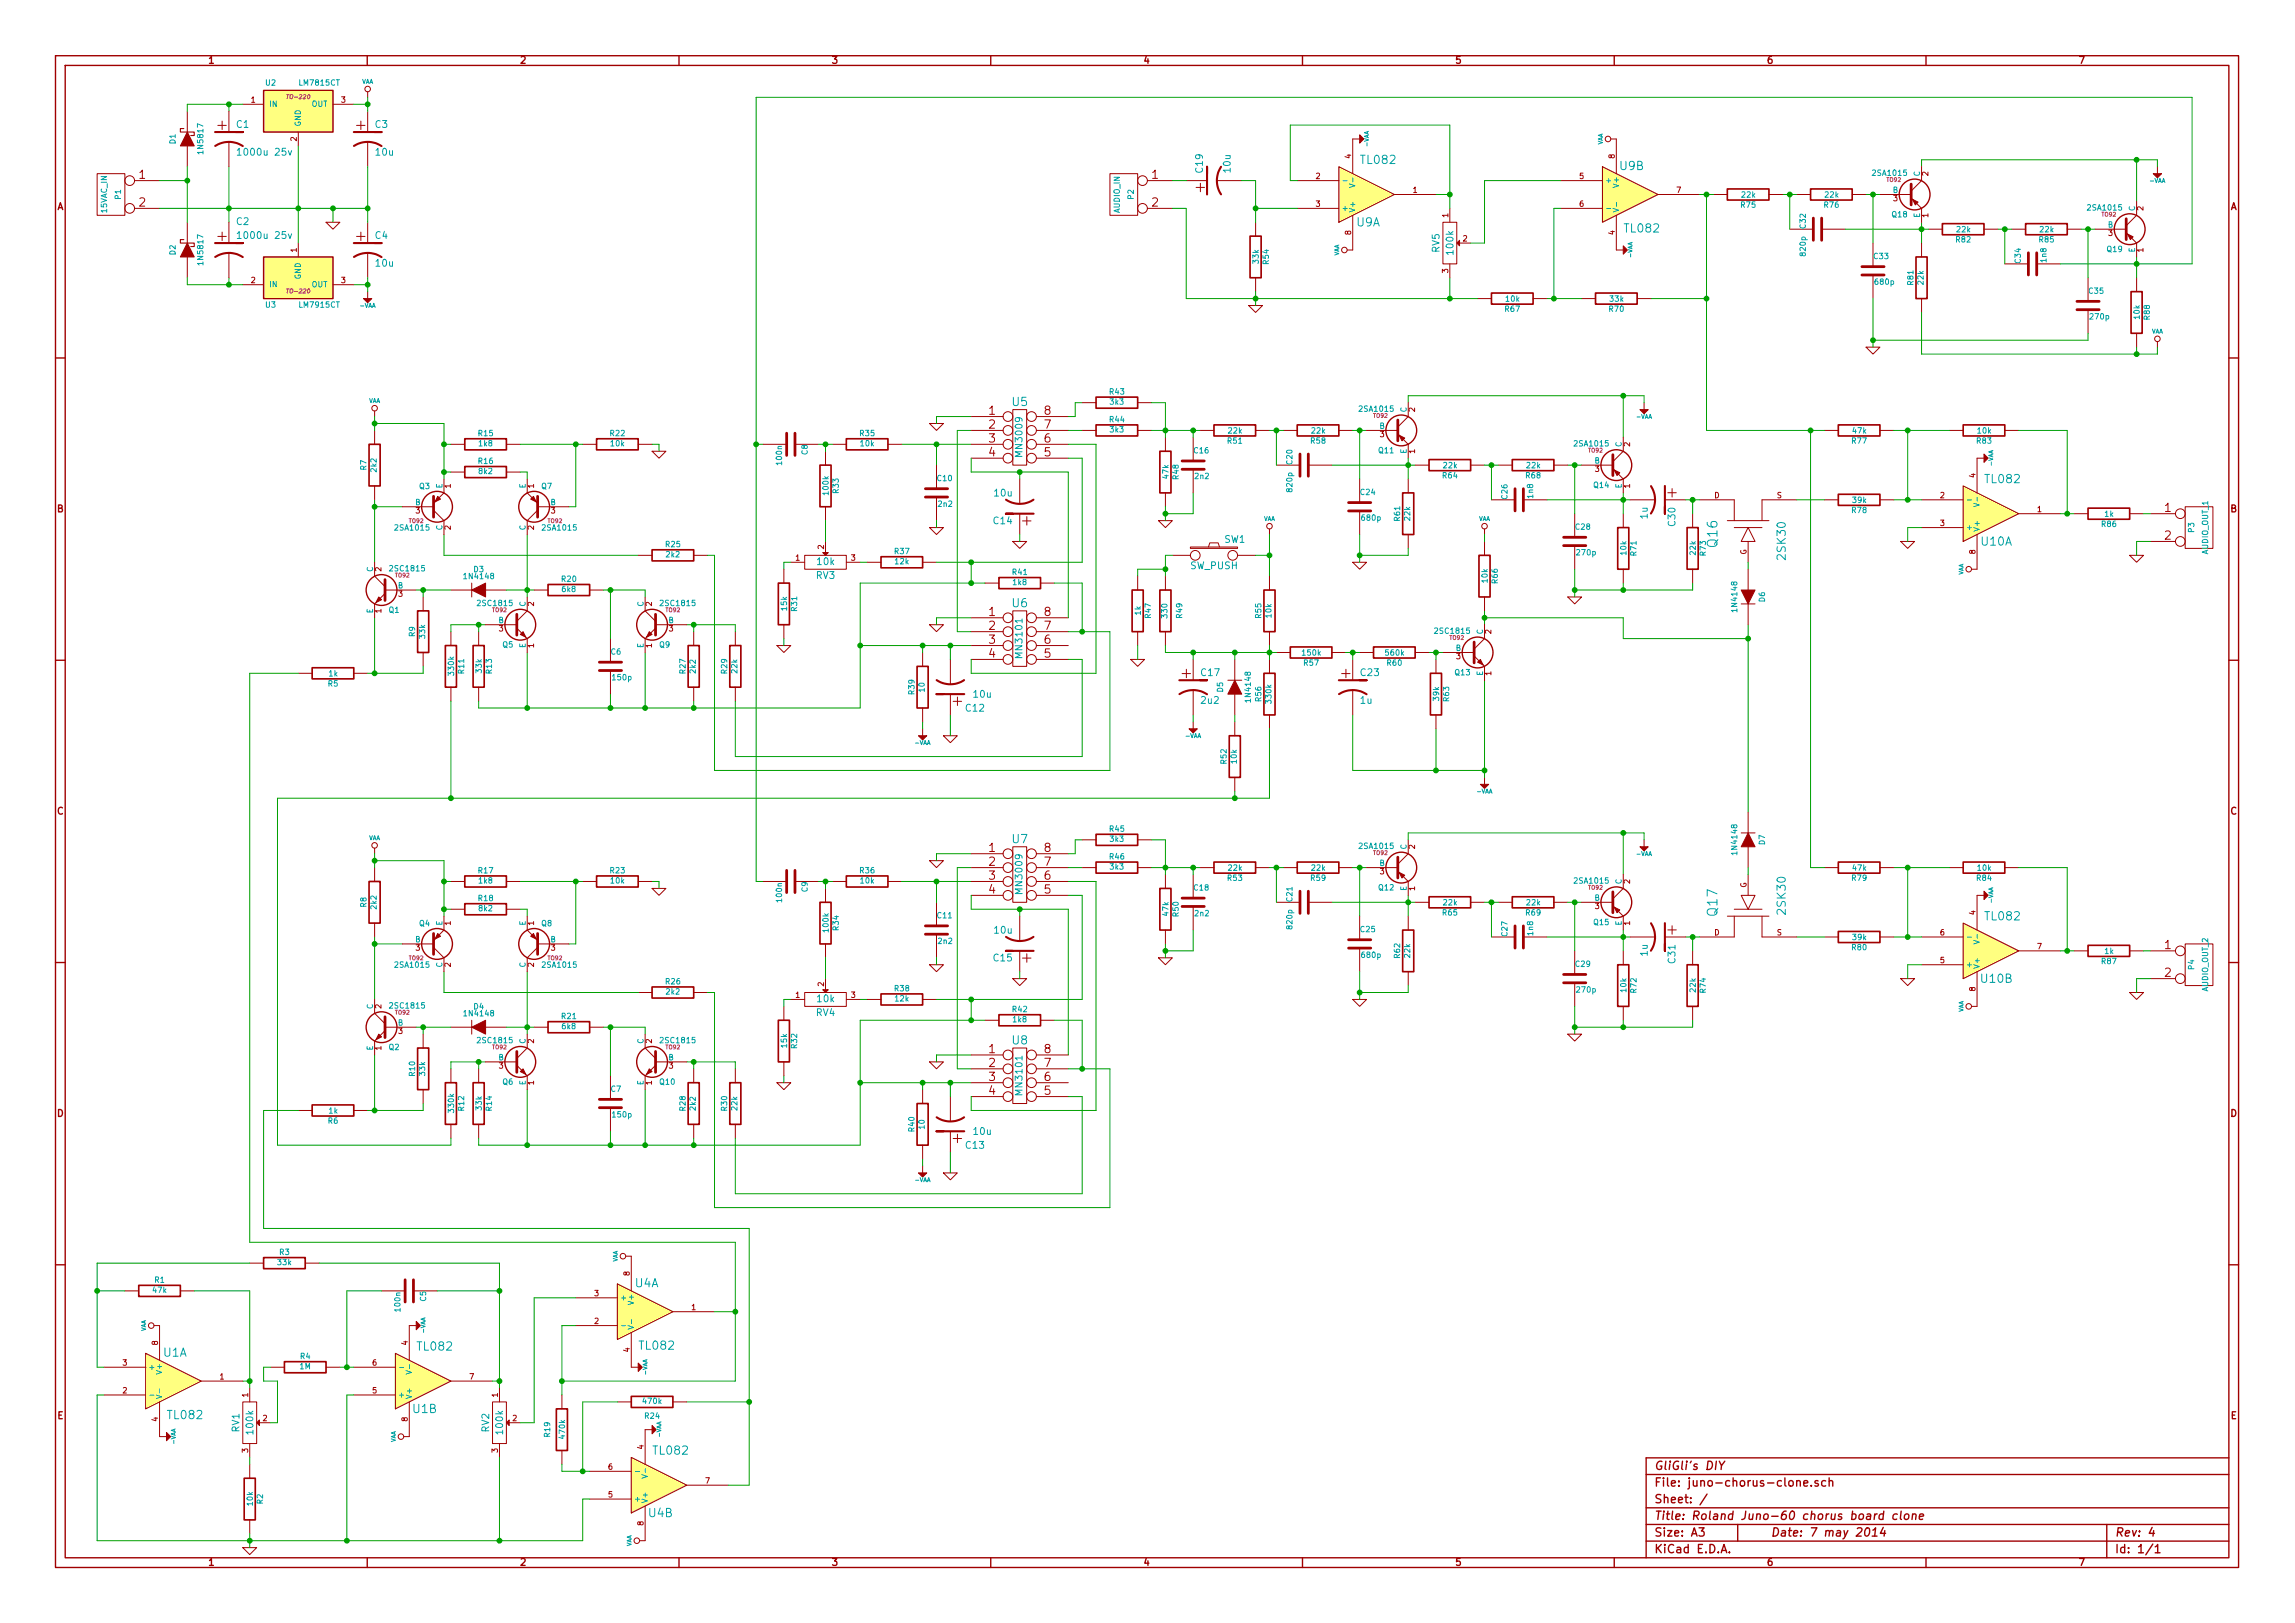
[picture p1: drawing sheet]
<svg xmlns="http://www.w3.org/2000/svg" width="420mm" height="297mm" viewBox="0 0 420 297" stroke-linecap="round" stroke-linejoin="round" font-family="sans-serif">
<defs><g id="words">
<g font-size="2.8" fill="#a00000">
<text x="39.8" y="23.9">+</text>
<text x="65.2" y="23.9">+</text>
<text x="220.7" y="35.1" transform="rotate(-90 220.7 35.1)">+</text>
<text x="39.8" y="44.2">+</text>
<text x="65.2" y="44.2">+</text>
<text x="307.1" y="91" transform="rotate(-90 307.1 91)">+</text>
<text x="187.1" y="96.3">+</text>
<text x="216.4" y="124.2">+</text>
<text x="245.6" y="124.2">+</text>
<text x="174.4" y="129.3">+</text>
<text x="307.1" y="171" transform="rotate(-90 307.1 171)">+</text>
<text x="187.1" y="176.3">+</text>
<text x="174.4" y="209.3">+</text>
</g>
<g font-size="2.5" fill="#00a0a0">
<text x="314.5" y="100.1" transform="rotate(-90 314.5 100.1)">Q16</text>
<text x="314.5" y="167.5" transform="rotate(-90 314.5 167.5)">Q17</text>
</g>
<g font-size="2.1" fill="#a00000">
<text x="25.5" y="32.8">1</text>
<text x="210.9" y="32.8">1</text>
<text x="25.5" y="37.9">2</text>
<text x="210.9" y="37.9">2</text>
<text x="181" y="76">1</text>
<text x="191.2" y="76">8</text>
<text x="181" y="78.5">2</text>
<text x="181" y="81.1">3</text>
<text x="181" y="83.6">4</text>
<text x="191.2" y="83.6">5</text>
<text x="191.2" y="81.1">6</text>
<text x="191.2" y="78.5">7</text>
<text x="396.3" y="93.8">1</text>
<text x="396.3" y="98.8">2</text>
<text x="181" y="112.8">1</text>
<text x="191.2" y="112.8">8</text>
<text x="181" y="115.4">2</text>
<text x="181" y="117.9">3</text>
<text x="191.2" y="117.9">6</text>
<text x="191.2" y="115.4">7</text>
<text x="181" y="120.4">4</text>
<text x="191.2" y="120.4">5</text>
<text x="181" y="156">1</text>
<text x="191.2" y="156">8</text>
<text x="181" y="158.5">2</text>
<text x="181" y="161.1">3</text>
<text x="191.2" y="161.1">6</text>
<text x="191.2" y="158.5">7</text>
<text x="181" y="163.6">4</text>
<text x="191.2" y="163.6">5</text>
<text x="396.3" y="173.8">1</text>
<text x="396.3" y="178.9">2</text>
<text x="181" y="192.8">1</text>
<text x="181" y="195.4">2</text>
<text x="181" y="197.9">3</text>
<text x="191.2" y="197.9">6</text>
<text x="191.2" y="195.4">7</text>
<text x="191.2" y="192.8">8</text>
<text x="181" y="200.4">4</text>
<text x="191.2" y="200.4">5</text>
<text x="302.9" y="269.1">GliGli's DIY</text>
<text x="302.9" y="272.1">File: juno-chorus-clone.sch</text>
<text x="302.9" y="275.2">Sheet: /</text>
<text x="302.9" y="281.3">Size: A3</text>
<text x="302.9" y="278.2">Title: Roland Juno-60 chorus board clone</text>
<text x="324.2" y="281.3">Date: 7 may 2014</text>
<text x="387.2" y="281.3">Rev: 4</text>
<text x="302.9" y="284.3">KiCad E.D.A.</text>
<text x="387.2" y="284.3">Id: 1/1</text>
</g>
<g font-size="2.1" fill="#00a0a0">
<text x="249.2" y="30.1">TL082</text>
<text x="296.6" y="31.2">U9B</text>
<text x="248.3" y="41.5">U9A</text>
<text x="297.5" y="42.6">TL082</text>
<text x="185.3" y="74.4">U5</text>
<text x="363.5" y="88.5">TL082</text>
<text x="362.7" y="99.9">U10A</text>
<text x="327" y="102.2" transform="rotate(-90 327 102.2)">2SK30</text>
<text x="185.3" y="111.2">U6</text>
<text x="185.3" y="154.4">U7</text>
<text x="327" y="167.2" transform="rotate(-90 327 167.2)">2SK30</text>
<text x="363.5" y="168.5">TL082</text>
<text x="362.7" y="179.9">U10B</text>
<text x="185.3" y="191.2">U8</text>
<text x="116.3" y="235.7">U4A</text>
<text x="29.9" y="248.4">U1A</text>
<text x="76.5" y="247.3">TL082</text>
<text x="117.1" y="247.1">TL082</text>
<text x="30.8" y="259.8">TL082</text>
<text x="75.6" y="258.7">U1B</text>
<text x="119.7" y="266.3">TL082</text>
<text x="118.8" y="277.7">U4B</text>
</g>
<g font-size="1.8" fill="#a00000">
<text x="38.2" y="11.7">1</text>
<text x="95.3" y="11.7">2</text>
<text x="152.4" y="11.7">3</text>
<text x="209.4" y="11.7">4</text>
<text x="266.5" y="11.7">5</text>
<text x="323.6" y="11.7">6</text>
<text x="380.7" y="11.7">7</text>
<text x="10.4" y="38.5">A</text>
<text x="408.3" y="38.5">A</text>
<text x="10.4" y="93.8">B</text>
<text x="408.3" y="93.8">B</text>
<text x="10.4" y="149.1">C</text>
<text x="408.3" y="149.1">C</text>
<text x="10.4" y="204.5">D</text>
<text x="408.3" y="204.5">D</text>
<text x="10.5" y="259.8">E</text>
<text x="408.4" y="259.8">E</text>
<text x="38.2" y="286.6">1</text>
<text x="95.3" y="286.6">2</text>
<text x="152.4" y="286.6">3</text>
<text x="209.4" y="286.6">4</text>
<text x="266.5" y="286.6">5</text>
<text x="323.6" y="286.6">6</text>
<text x="380.7" y="286.6">7</text>
</g>
<g font-size="1.8" fill="#00a0a0">
<text x="43.3" y="23.5">C1</text>
<text x="68.7" y="23.5">C3</text>
<text x="44.1" y="28.5">1000u 25v</text>
<text x="68.8" y="28.5">10u</text>
<text x="220.3" y="31.6" transform="rotate(-90 220.3 31.6)">C19</text>
<text x="225.3" y="31.5" transform="rotate(-90 225.3 31.5)">10u</text>
<text x="43.3" y="41.2">C2</text>
<text x="44.1" y="43.8">1000u 25v</text>
<text x="68.7" y="43.8">C4</text>
<text x="263.6" y="46.2" transform="rotate(-90 263.6 46.2)">RV5</text>
<text x="266.1" y="46.4" transform="rotate(-90 266.1 46.4)">100k</text>
<text x="68.8" y="48.9">10u</text>
<text x="187.2" y="83.3" transform="rotate(-90 187.2 83.3)">MN3009</text>
<text x="181.9" y="96">C14</text>
<text x="182.1" y="90.9">10u</text>
<text x="301.7" y="94.9" transform="rotate(-90 301.7 94.9)">1u</text>
<text x="224.2" y="99.4">SW1</text>
<text x="306.8" y="96.2" transform="rotate(-90 306.8 96.2)">C30</text>
<text x="149.4" y="106">RV3</text>
<text x="149.7" y="103.5">10k</text>
<text x="217.9" y="104.2">SW_PUSH</text>
<text x="187.2" y="120.2" transform="rotate(-90 187.2 120.2)">MN3101</text>
<text x="219.9" y="123.8">C17</text>
<text x="249.1" y="123.8">C23</text>
<text x="176.9" y="130.3">C12</text>
<text x="178.3" y="127.7">10u</text>
<text x="220" y="128.9">2u2</text>
<text x="249.1" y="128.9">1u</text>
<text x="187.2" y="163.4" transform="rotate(-90 187.2 163.4)">MN3009</text>
<text x="182.1" y="170.9">10u</text>
<text x="181.9" y="176">C15</text>
<text x="301.7" y="174.9" transform="rotate(-90 301.7 174.9)">1u</text>
<text x="306.8" y="176.2" transform="rotate(-90 306.8 176.2)">C31</text>
<text x="149.7" y="183.5">10k</text>
<text x="149.4" y="186">RV4</text>
<text x="187.2" y="200.2" transform="rotate(-90 187.2 200.2)">MN3101</text>
<text x="178.3" y="207.8">10u</text>
<text x="176.9" y="210.3">C13</text>
<text x="43.9" y="262.1" transform="rotate(-90 43.9 262.1)">RV1</text>
<text x="46.4" y="262.3" transform="rotate(-90 46.4 262.3)">100k</text>
<text x="89.6" y="262.1" transform="rotate(-90 89.6 262.1)">RV2</text>
<text x="92.2" y="262.3" transform="rotate(-90 92.2 262.3)">100k</text>
</g>
<g font-size="1.4" fill="#00a0a0">
<text x="48.6" y="15.7">U2</text>
<text x="54.9" y="15.7">LM7815CT</text>
<text x="49.3" y="19.6">IN</text>
<text x="55.1" y="23.2" transform="rotate(-90 55.1 23.2)">GND</text>
<text x="56.9" y="19.6">OUT</text>
<text x="32.2" y="26.3" transform="rotate(-90 32.2 26.3)">D1</text>
<text x="37.3" y="27.9" transform="rotate(-90 37.3 27.9)">1N5817</text>
<text x="293.9" y="33.6">+</text>
<text x="296.4" y="34.1" transform="rotate(-90 296.4 34.1)">V+</text>
<text x="343" y="32.2">2SA1015</text>
<text x="346.5" y="35.3">B</text>
<text x="351.5" y="32.3" transform="rotate(-90 351.5 32.3)">C</text>
<text x="19.6" y="38.9" transform="rotate(-90 19.6 38.9)">15VAC_IN</text>
<text x="22.2" y="36.5" transform="rotate(-90 22.2 36.5)">P1</text>
<text x="205.1" y="39" transform="rotate(-90 205.1 39)">AUDIO_IN</text>
<text x="207.6" y="36.5" transform="rotate(-90 207.6 36.5)">P2</text>
<text x="245.6" y="38.6">+</text>
<text x="248.2" y="38.9" transform="rotate(-90 248.2 38.9)">V+</text>
<text x="318.7" y="38.1">R75</text>
<text x="318.9" y="36.2">22k</text>
<text x="330.6" y="41.8" transform="rotate(-90 330.6 41.8)">C32</text>
<text x="334" y="38.1">R76</text>
<text x="334.1" y="36.2">22k</text>
<text x="346.4" y="39.8">Q18</text>
<text x="351.5" y="39.9" transform="rotate(-90 351.5 39.9)">E</text>
<text x="382.3" y="38.6">2SA1015</text>
<text x="385.9" y="41.7">B</text>
<text x="390.9" y="38.6" transform="rotate(-90 390.9 38.6)">C</text>
<text x="32.2" y="46.6" transform="rotate(-90 32.2 46.6)">D2</text>
<text x="330.6" y="46.7" transform="rotate(-90 330.6 46.7)">820p</text>
<text x="343.1" y="47.5">C33</text>
<text x="358.1" y="44.4">R82</text>
<text x="358.3" y="42.6">22k</text>
<text x="373.4" y="44.4">R85</text>
<text x="373.5" y="42.6">22k</text>
<text x="374.7" y="47.9" transform="rotate(-90 374.7 47.9)">1n8</text>
<text x="385.8" y="46.2">Q19</text>
<text x="390.9" y="46.2" transform="rotate(-90 390.9 46.2)">E</text>
<text x="37.3" y="48.2" transform="rotate(-90 37.3 48.2)">1N5817</text>
<text x="49.3" y="52.6">IN</text>
<text x="55.1" y="51.2" transform="rotate(-90 55.1 51.2)">GND</text>
<text x="56.9" y="52.6">OUT</text>
<text x="230.5" y="48.2" transform="rotate(-90 230.5 48.2)">33k</text>
<text x="232.3" y="48.3" transform="rotate(-90 232.3 48.3)">R54</text>
<text x="343.4" y="52.2">680p</text>
<text x="350.3" y="52.1" transform="rotate(-90 350.3 52.1)">R81</text>
<text x="352.2" y="52" transform="rotate(-90 352.2 52)">22k</text>
<text x="370" y="48.1" transform="rotate(-90 370 48.1)">C34</text>
<text x="382.4" y="53.8">C35</text>
<text x="48.6" y="56.3">U3</text>
<text x="54.9" y="56.3">LM7915CT</text>
<text x="275.6" y="57.1">R67</text>
<text x="275.7" y="55.3">10k</text>
<text x="294.6" y="57.1">R70</text>
<text x="294.8" y="55.3">33k</text>
<text x="382.7" y="58.5">270p</text>
<text x="391.8" y="58.3" transform="rotate(-90 391.8 58.3)">10k</text>
<text x="393.6" y="58.5" transform="rotate(-90 393.6 58.5)">R88</text>
<text x="203.2" y="72.2">R43</text>
<text x="203.2" y="77.3">R44</text>
<text x="203.3" y="74.1">3k3</text>
<text x="249" y="75.4">2SA1015</text>
<text x="257.6" y="75.5" transform="rotate(-90 257.6 75.5)">C</text>
<text x="87.6" y="79.9">R15</text>
<text x="87.7" y="81.7">1k8</text>
<text x="111.7" y="79.9">R22</text>
<text x="111.8" y="81.7">10k</text>
<text x="147.9" y="83.2" transform="rotate(-90 147.9 83.2)">C8</text>
<text x="157.5" y="79.9">R35</text>
<text x="157.6" y="81.7">10k</text>
<text x="203.3" y="79.2">3k3</text>
<text x="218.6" y="83">C16</text>
<text x="224.8" y="81.2">R51</text>
<text x="224.9" y="79.4">22k</text>
<text x="240" y="81.2">R58</text>
<text x="240.2" y="79.4">22k</text>
<text x="252.5" y="83">Q11</text>
<text x="252.5" y="78.5">B</text>
<text x="257.6" y="83" transform="rotate(-90 257.6 83)">E</text>
<text x="288.4" y="81.7">2SA1015</text>
<text x="296.9" y="81.8" transform="rotate(-90 296.9 81.8)">C</text>
<text x="339.1" y="81.2">R77</text>
<text x="339.2" y="79.4">47k</text>
<text x="361.9" y="81.2">R83</text>
<text x="362.1" y="79.4">10k</text>
<text x="67.1" y="86" transform="rotate(-90 67.1 86)">R7</text>
<text x="69" y="86.3" transform="rotate(-90 69 86.3)">2k2</text>
<text x="76.8" y="89.5">Q3</text>
<text x="81" y="89.4" transform="rotate(-90 81 89.4)">E</text>
<text x="87.6" y="84.9">R16</text>
<text x="87.7" y="86.8">8k2</text>
<text x="96.3" y="89.4" transform="rotate(-90 96.3 89.4)">E</text>
<text x="99.1" y="89.5">Q7</text>
<text x="143.2" y="85" transform="rotate(-90 143.2 85)">100n</text>
<text x="171.6" y="88.1">C10</text>
<text x="214" y="87.5" transform="rotate(-90 214 87.5)">47k</text>
<text x="215.8" y="87.7" transform="rotate(-90 215.8 87.7)">R48</text>
<text x="218.8" y="87.7">2n2</text>
<text x="236.7" y="89.9" transform="rotate(-90 236.7 89.9)">820p</text>
<text x="236.7" y="84.9" transform="rotate(-90 236.7 84.9)">C20</text>
<text x="264.1" y="87.6">R64</text>
<text x="264.3" y="85.7">22k</text>
<text x="279.4" y="87.6">R68</text>
<text x="279.5" y="85.7">22k</text>
<text x="291.8" y="89.3">Q14</text>
<text x="291.9" y="84.9">B</text>
<text x="296.9" y="89.4" transform="rotate(-90 296.9 89.4)">E</text>
<text x="76" y="92.5">B</text>
<text x="100.8" y="92.5">B</text>
<text x="151.7" y="90.5" transform="rotate(-90 151.7 90.5)">100k</text>
<text x="153.6" y="90.2" transform="rotate(-90 153.6 90.2)">R33</text>
<text x="171.8" y="92.8">2n2</text>
<text x="249.1" y="90.6">C24</text>
<text x="249.4" y="95.3">680p</text>
<text x="256.4" y="95.3" transform="rotate(-90 256.4 95.3)">R61</text>
<text x="258.2" y="95.2" transform="rotate(-90 258.2 95.2)">22k</text>
<text x="276" y="91.3" transform="rotate(-90 276 91.3)">C26</text>
<text x="280.7" y="91.1" transform="rotate(-90 280.7 91.1)">1n8</text>
<text x="339.1" y="93.9">R78</text>
<text x="339.2" y="92.1">39k</text>
<text x="385.3" y="94.6">1k</text>
<text x="72.5" y="97.1">2SA1015</text>
<text x="81" y="97.1" transform="rotate(-90 81 97.1)">C</text>
<text x="96.3" y="97.1" transform="rotate(-90 96.3 97.1)">C</text>
<text x="99.4" y="97.1">2SA1015</text>
<text x="121.9" y="100.2">R25</text>
<text x="163.8" y="101.5">R37</text>
<text x="288.5" y="97">C28</text>
<text x="288.7" y="101.7">270p</text>
<text x="297.8" y="101.5" transform="rotate(-90 297.8 101.5)">10k</text>
<text x="299.6" y="101.7" transform="rotate(-90 299.6 101.7)">R71</text>
<text x="310.5" y="101.5" transform="rotate(-90 310.5 101.5)">22k</text>
<text x="312.3" y="101.7" transform="rotate(-90 312.3 101.7)">R73</text>
<text x="359.9" y="97.1">+</text>
<text x="362.5" y="97.3" transform="rotate(-90 362.5 97.3)">V+</text>
<text x="384.8" y="96.5">R86</text>
<text x="401.8" y="97.4" transform="rotate(-90 401.8 97.4)">P3</text>
<text x="404.3" y="101.5" transform="rotate(-90 404.3 101.5)">AUDIO_OUT_1</text>
<text x="68.3" y="104.7" transform="rotate(-90 68.3 104.7)">C</text>
<text x="71.6" y="104.6">2SC1815</text>
<text x="72.8" y="107.7">B</text>
<text x="85.2" y="106">1N4148</text>
<text x="86.7" y="104.8">D3</text>
<text x="102.8" y="106.5">R20</text>
<text x="122" y="102">2k2</text>
<text x="163.9" y="103.3">12k</text>
<text x="185.4" y="105.3">R41</text>
<text x="185.5" y="107.1">1k8</text>
<text x="272.4" y="106.6" transform="rotate(-90 272.4 106.6)">10k</text>
<text x="274.2" y="106.7" transform="rotate(-90 274.2 106.7)">R66</text>
<text x="68.3" y="112.3" transform="rotate(-90 68.3 112.3)">E</text>
<text x="71.2" y="112.2">Q1</text>
<text x="87.6" y="111">2SC1815</text>
<text x="96.3" y="111" transform="rotate(-90 96.3 111)">C</text>
<text x="102.9" y="108.4">6k8</text>
<text x="117.9" y="111" transform="rotate(-90 117.9 111)">C</text>
<text x="121.1" y="111">2SC1815</text>
<text x="144.1" y="111.7" transform="rotate(-90 144.1 111.7)">15k</text>
<text x="146" y="111.8" transform="rotate(-90 146 111.8)">R31</text>
<text x="208.9" y="112.6" transform="rotate(-90 208.9 112.6)">1k</text>
<text x="210.7" y="113.1" transform="rotate(-90 210.7 113.1)">R47</text>
<text x="213.8" y="113" transform="rotate(-90 213.8 113)">330</text>
<text x="216.5" y="113.1" transform="rotate(-90 216.5 113.1)">R49</text>
<text x="231" y="113.1" transform="rotate(-90 231 113.1)">R55</text>
<text x="232.8" y="113" transform="rotate(-90 232.8 113)">10k</text>
<text x="318.1" y="111.7" transform="rotate(-90 318.1 111.7)">1N4148</text>
<text x="323.2" y="110.1" transform="rotate(-90 323.2 110.1)">D6</text>
<text x="76" y="116.5" transform="rotate(-90 76 116.5)">R9</text>
<text x="77.9" y="116.8" transform="rotate(-90 77.9 116.8)">33k</text>
<text x="91.2" y="114.1">B</text>
<text x="92" y="118.6">Q5</text>
<text x="96.3" y="118.6" transform="rotate(-90 96.3 118.6)">E</text>
<text x="111.9" y="119.8">C6</text>
<text x="117.9" y="118.6" transform="rotate(-90 117.9 118.6)">E</text>
<text x="120.7" y="118.6">Q9</text>
<text x="122.4" y="114.1">B</text>
<text x="262.9" y="116">2SC1815</text>
<text x="266.5" y="119.2">B</text>
<text x="271.5" y="116.1" transform="rotate(-90 271.5 116.1)">C</text>
<text x="60.1" y="125.7">R5</text>
<text x="60.2" y="123.8">1k</text>
<text x="83.2" y="123.5" transform="rotate(-90 83.2 123.5)">330k</text>
<text x="85" y="123.3" transform="rotate(-90 85 123.3)">R11</text>
<text x="88.2" y="123.1" transform="rotate(-90 88.2 123.1)">33k</text>
<text x="90.1" y="123.3" transform="rotate(-90 90.1 123.3)">R13</text>
<text x="112.2" y="124.5">150p</text>
<text x="125.6" y="123.3" transform="rotate(-90 125.6 123.3)">R27</text>
<text x="127.4" y="123.2" transform="rotate(-90 127.4 123.2)">2k2</text>
<text x="133.2" y="123.3" transform="rotate(-90 133.2 123.3)">R29</text>
<text x="135" y="123.2" transform="rotate(-90 135 123.2)">22k</text>
<text x="238.5" y="120">150k</text>
<text x="238.7" y="121.9">R57</text>
<text x="253.7" y="120">560k</text>
<text x="254" y="121.9">R60</text>
<text x="266.4" y="123.6">Q13</text>
<text x="271.5" y="123.7" transform="rotate(-90 271.5 123.7)">E</text>
<text x="167.5" y="127.1" transform="rotate(-90 167.5 127.1)">R39</text>
<text x="169.3" y="126.6" transform="rotate(-90 169.3 126.6)">10</text>
<text x="224" y="126.7" transform="rotate(-90 224 126.7)">D5</text>
<text x="229" y="128.2" transform="rotate(-90 229 128.2)">1N4148</text>
<text x="231" y="128.3" transform="rotate(-90 231 128.3)">R56</text>
<text x="232.8" y="128.6" transform="rotate(-90 232.8 128.6)">330k</text>
<text x="263.5" y="128.2" transform="rotate(-90 263.5 128.2)">39k</text>
<text x="265.4" y="128.3" transform="rotate(-90 265.4 128.3)">R63</text>
<text x="224.6" y="139.8" transform="rotate(-90 224.6 139.8)">R52</text>
<text x="226.5" y="139.7" transform="rotate(-90 226.5 139.7)">10k</text>
<text x="203.2" y="152.3">R45</text>
<text x="203.3" y="154.1">3k3</text>
<text x="249" y="155.4">2SA1015</text>
<text x="257.6" y="155.5" transform="rotate(-90 257.6 155.5)">C</text>
<text x="323.2" y="154.6" transform="rotate(-90 323.2 154.6)">D7</text>
<text x="87.6" y="159.9">R17</text>
<text x="87.7" y="161.7">1k8</text>
<text x="111.7" y="159.9">R23</text>
<text x="111.8" y="161.7">10k</text>
<text x="157.5" y="159.9">R36</text>
<text x="157.6" y="161.7">10k</text>
<text x="203.2" y="157.3">R46</text>
<text x="203.3" y="159.2">3k3</text>
<text x="224.8" y="161.3">R53</text>
<text x="224.9" y="159.4">22k</text>
<text x="240" y="161.3">R59</text>
<text x="240.2" y="159.4">22k</text>
<text x="252.5" y="158.5">B</text>
<text x="288.4" y="161.8">2SA1015</text>
<text x="296.9" y="161.8" transform="rotate(-90 296.9 161.8)">C</text>
<text x="318.1" y="156.2" transform="rotate(-90 318.1 156.2)">1N4148</text>
<text x="339.1" y="161.3">R79</text>
<text x="339.2" y="159.4">47k</text>
<text x="361.9" y="161.3">R84</text>
<text x="362.1" y="159.4">10k</text>
<text x="67.1" y="166" transform="rotate(-90 67.1 166)">R8</text>
<text x="69" y="166.3" transform="rotate(-90 69 166.3)">2k2</text>
<text x="87.6" y="165">R18</text>
<text x="87.7" y="166.8">8k2</text>
<text x="143.2" y="165" transform="rotate(-90 143.2 165)">100n</text>
<text x="147.9" y="163.2" transform="rotate(-90 147.9 163.2)">C9</text>
<text x="214" y="167.5" transform="rotate(-90 214 167.5)">47k</text>
<text x="215.8" y="167.7" transform="rotate(-90 215.8 167.7)">R50</text>
<text x="218.6" y="163">C18</text>
<text x="218.8" y="167.7">2n2</text>
<text x="236.7" y="165" transform="rotate(-90 236.7 165)">C21</text>
<text x="252.5" y="163">Q12</text>
<text x="257.6" y="163.1" transform="rotate(-90 257.6 163.1)">E</text>
<text x="264.1" y="167.6">R65</text>
<text x="264.3" y="165.7">22k</text>
<text x="279.4" y="167.6">R69</text>
<text x="279.5" y="165.7">22k</text>
<text x="291.9" y="164.9">B</text>
<text x="76" y="172.5">B</text>
<text x="76.8" y="169.6">Q4</text>
<text x="81" y="169.4" transform="rotate(-90 81 169.4)">E</text>
<text x="96.3" y="169.4" transform="rotate(-90 96.3 169.4)">E</text>
<text x="99.1" y="169.6">Q8</text>
<text x="100.8" y="172.5">B</text>
<text x="151.7" y="170.5" transform="rotate(-90 151.7 170.5)">100k</text>
<text x="153.6" y="170.2" transform="rotate(-90 153.6 170.2)">R34</text>
<text x="171.6" y="168.1">C11</text>
<text x="171.8" y="172.8">2n2</text>
<text x="236.7" y="169.9" transform="rotate(-90 236.7 169.9)">820p</text>
<text x="249.1" y="170.6">C25</text>
<text x="276" y="171.3" transform="rotate(-90 276 171.3)">C27</text>
<text x="280.7" y="171.1" transform="rotate(-90 280.7 171.1)">1n8</text>
<text x="291.8" y="169.4">Q15</text>
<text x="296.9" y="169.4" transform="rotate(-90 296.9 169.4)">E</text>
<text x="339.1" y="174">R80</text>
<text x="339.2" y="172.1">39k</text>
<text x="72.5" y="177.2">2SA1015</text>
<text x="81" y="177.1" transform="rotate(-90 81 177.1)">C</text>
<text x="96.3" y="177.1" transform="rotate(-90 96.3 177.1)">C</text>
<text x="99.4" y="177.2">2SA1015</text>
<text x="249.4" y="175.3">680p</text>
<text x="256.4" y="175.3" transform="rotate(-90 256.4 175.3)">R62</text>
<text x="258.2" y="175.2" transform="rotate(-90 258.2 175.2)">22k</text>
<text x="288.5" y="177">C29</text>
<text x="359.9" y="177.1">+</text>
<text x="362.5" y="177.3" transform="rotate(-90 362.5 177.3)">V+</text>
<text x="384.8" y="176.5">R87</text>
<text x="385.3" y="174.6">1k</text>
<text x="401.8" y="177.4" transform="rotate(-90 401.8 177.4)">P4</text>
<text x="68.3" y="184.7" transform="rotate(-90 68.3 184.7)">C</text>
<text x="71.6" y="184.6">2SC1815</text>
<text x="86.7" y="184.8">D4</text>
<text x="121.9" y="180.2">R26</text>
<text x="122" y="182.1">2k2</text>
<text x="163.8" y="181.5">R38</text>
<text x="163.9" y="183.3">12k</text>
<text x="185.4" y="185.3">R42</text>
<text x="288.7" y="181.7">270p</text>
<text x="297.8" y="181.5" transform="rotate(-90 297.8 181.5)">10k</text>
<text x="299.6" y="181.7" transform="rotate(-90 299.6 181.7)">R72</text>
<text x="310.5" y="181.5" transform="rotate(-90 310.5 181.5)">22k</text>
<text x="312.3" y="181.7" transform="rotate(-90 312.3 181.7)">R74</text>
<text x="404.3" y="181.5" transform="rotate(-90 404.3 181.5)">AUDIO_OUT_2</text>
<text x="72.8" y="187.7">B</text>
<text x="85.2" y="186">1N4148</text>
<text x="87.6" y="191">2SC1815</text>
<text x="96.3" y="191" transform="rotate(-90 96.3 191)">C</text>
<text x="102.8" y="186.5">R21</text>
<text x="102.9" y="188.4">6k8</text>
<text x="117.9" y="191" transform="rotate(-90 117.9 191)">C</text>
<text x="121.1" y="191">2SC1815</text>
<text x="144.1" y="191.7" transform="rotate(-90 144.1 191.7)">15k</text>
<text x="146" y="191.8" transform="rotate(-90 146 191.8)">R32</text>
<text x="185.5" y="187.1">1k8</text>
<text x="68.3" y="192.3" transform="rotate(-90 68.3 192.3)">E</text>
<text x="71.2" y="192.2">Q2</text>
<text x="76" y="196.9" transform="rotate(-90 76 196.9)">R10</text>
<text x="77.9" y="196.8" transform="rotate(-90 77.9 196.8)">33k</text>
<text x="91.2" y="194.1">B</text>
<text x="122.4" y="194.1">B</text>
<text x="60.2" y="203.8">1k</text>
<text x="83.2" y="203.5" transform="rotate(-90 83.2 203.5)">330k</text>
<text x="85" y="203.3" transform="rotate(-90 85 203.3)">R12</text>
<text x="88.2" y="203.1" transform="rotate(-90 88.2 203.1)">33k</text>
<text x="90.1" y="203.3" transform="rotate(-90 90.1 203.3)">R14</text>
<text x="92" y="198.6">Q6</text>
<text x="96.3" y="198.6" transform="rotate(-90 96.3 198.6)">E</text>
<text x="111.9" y="199.9">C7</text>
<text x="117.9" y="198.6" transform="rotate(-90 117.9 198.6)">E</text>
<text x="120.8" y="198.6">Q10</text>
<text x="125.6" y="203.3" transform="rotate(-90 125.6 203.3)">R28</text>
<text x="127.4" y="203.2" transform="rotate(-90 127.4 203.2)">2k2</text>
<text x="133.2" y="203.3" transform="rotate(-90 133.2 203.3)">R30</text>
<text x="135" y="203.2" transform="rotate(-90 135 203.2)">22k</text>
<text x="60.1" y="205.7">R6</text>
<text x="112.2" y="204.6">150p</text>
<text x="167.5" y="207.1" transform="rotate(-90 167.5 207.1)">R40</text>
<text x="169.3" y="206.6" transform="rotate(-90 169.3 206.6)">10</text>
<text x="50.9" y="231.6">33k</text>
<text x="51.2" y="229.7">R3</text>
<text x="28" y="236.7">47k</text>
<text x="28.3" y="234.8">R1</text>
<text x="73.4" y="239.9" transform="rotate(-90 73.4 239.9)">100n</text>
<text x="78.1" y="238.1" transform="rotate(-90 78.1 238.1)">C5</text>
<text x="113.5" y="238">+</text>
<text x="116.1" y="238.5" transform="rotate(-90 116.1 238.5)">V+</text>
<text x="27.2" y="250.7">+</text>
<text x="29.7" y="251.2" transform="rotate(-90 29.7 251.2)">V+</text>
<text x="54.9" y="250.6">1M</text>
<text x="55" y="248.8">R4</text>
<text x="72.9" y="255.8">+</text>
<text x="75.4" y="256.1" transform="rotate(-90 75.4 256.1)">V+</text>
<text x="117.8" y="257">470k</text>
<text x="100.8" y="263" transform="rotate(-90 100.8 263)">R19</text>
<text x="103.5" y="263.2" transform="rotate(-90 103.5 263.2)">470k</text>
<text x="118.1" y="259.7">R24</text>
<text x="46.3" y="275.5" transform="rotate(-90 46.3 275.5)">10k</text>
<text x="48.2" y="275.2" transform="rotate(-90 48.2 275.2)">R2</text>
<text x="116.1" y="274.9">+</text>
<text x="118.6" y="275.1" transform="rotate(-90 118.6 275.1)">V+</text>
</g>
<g font-size="1.4" fill="#a00000">
<text x="46" y="18.8">1</text>
<text x="62.5" y="18.8">3</text>
<text x="54.4" y="25.8" transform="rotate(-90 54.4 25.8)">2</text>
<text x="247.4" y="29" transform="rotate(-90 247.4 29)">4</text>
<text x="295.7" y="29" transform="rotate(-90 295.7 29)">8</text>
<text x="240.9" y="32.8">2</text>
<text x="258.7" y="35.3">1</text>
<text x="289.2" y="32.8">5</text>
<text x="307" y="35.3">7</text>
<text x="353.1" y="32.2" transform="rotate(-90 353.1 32.2)">2</text>
<text x="240.9" y="37.9">3</text>
<text x="265.2" y="39.8" transform="rotate(-90 265.2 39.8)">1</text>
<text x="289.2" y="37.9">6</text>
<text x="346.6" y="36.9">3</text>
<text x="353.1" y="39.8" transform="rotate(-90 353.1 39.8)">1</text>
<text x="392.4" y="38.5" transform="rotate(-90 392.4 38.5)">2</text>
<text x="54.4" y="46.1" transform="rotate(-90 54.4 46.1)">1</text>
<text x="247.4" y="43" transform="rotate(-90 247.4 43)">8</text>
<text x="267.8" y="44.2">2</text>
<text x="295.7" y="43" transform="rotate(-90 295.7 43)">4</text>
<text x="386" y="43.2">3</text>
<text x="392.4" y="46.1" transform="rotate(-90 392.4 46.1)">1</text>
<text x="46" y="51.9">2</text>
<text x="62.5" y="51.9">3</text>
<text x="265.2" y="49.9" transform="rotate(-90 265.2 49.9)">3</text>
<text x="259.1" y="75.3" transform="rotate(-90 259.1 75.3)">2</text>
<text x="252.7" y="80">3</text>
<text x="259.1" y="83" transform="rotate(-90 259.1 83)">1</text>
<text x="298.4" y="81.7" transform="rotate(-90 298.4 81.7)">2</text>
<text x="82.5" y="89.3" transform="rotate(-90 82.5 89.3)">1</text>
<text x="97.8" y="89.3" transform="rotate(-90 97.8 89.3)">1</text>
<text x="292" y="86.4">3</text>
<text x="298.4" y="89.3" transform="rotate(-90 298.4 89.3)">1</text>
<text x="361.7" y="87.4" transform="rotate(-90 361.7 87.4)">4</text>
<text x="76.1" y="94">3</text>
<text x="100.9" y="94">3</text>
<text x="313.8" y="91.2">D</text>
<text x="325.3" y="91.2">S</text>
<text x="355.2" y="91.2">2</text>
<text x="373" y="93.8">1</text>
<text x="82.5" y="96.9" transform="rotate(-90 82.5 96.9)">2</text>
<text x="97.8" y="96.9" transform="rotate(-90 97.8 96.9)">2</text>
<text x="150.9" y="100.5" transform="rotate(-90 150.9 100.5)">2</text>
<text x="319.8" y="101.5" transform="rotate(-90 319.8 101.5)">G</text>
<text x="355.2" y="96.3">3</text>
<text x="361.7" y="101.4" transform="rotate(-90 361.7 101.4)">8</text>
<text x="69.8" y="104.6" transform="rotate(-90 69.8 104.6)">2</text>
<text x="145.7" y="102.7">1</text>
<text x="155.8" y="102.7">3</text>
<text x="69.8" y="112.2" transform="rotate(-90 69.8 112.2)">1</text>
<text x="72.9" y="109.3">3</text>
<text x="97.8" y="110.9" transform="rotate(-90 97.8 110.9)">2</text>
<text x="119.4" y="110.9" transform="rotate(-90 119.4 110.9)">2</text>
<text x="91.4" y="115.6">3</text>
<text x="97.8" y="118.5" transform="rotate(-90 97.8 118.5)">1</text>
<text x="119.4" y="118.5" transform="rotate(-90 119.4 118.5)">1</text>
<text x="122.5" y="115.6">3</text>
<text x="273" y="116" transform="rotate(-90 273 116)">2</text>
<text x="266.6" y="120.7">3</text>
<text x="273" y="123.6" transform="rotate(-90 273 123.6)">1</text>
<text x="259.1" y="155.4" transform="rotate(-90 259.1 155.4)">2</text>
<text x="252.7" y="160.1">3</text>
<text x="298.4" y="161.7" transform="rotate(-90 298.4 161.7)">2</text>
<text x="259.1" y="163" transform="rotate(-90 259.1 163)">1</text>
<text x="292" y="166.4">3</text>
<text x="319.8" y="162.5" transform="rotate(-90 319.8 162.5)">G</text>
<text x="361.7" y="167.4" transform="rotate(-90 361.7 167.4)">4</text>
<text x="82.5" y="169.3" transform="rotate(-90 82.5 169.3)">1</text>
<text x="97.8" y="169.3" transform="rotate(-90 97.8 169.3)">1</text>
<text x="298.4" y="169.3" transform="rotate(-90 298.4 169.3)">1</text>
<text x="313.8" y="171.2">D</text>
<text x="325.3" y="171.2">S</text>
<text x="355.2" y="171.2">6</text>
<text x="373" y="173.8">7</text>
<text x="76.1" y="174">3</text>
<text x="82.5" y="176.9" transform="rotate(-90 82.5 176.9)">2</text>
<text x="97.8" y="176.9" transform="rotate(-90 97.8 176.9)">2</text>
<text x="100.9" y="174">3</text>
<text x="355.2" y="176.3">5</text>
<text x="69.8" y="184.6" transform="rotate(-90 69.8 184.6)">2</text>
<text x="145.7" y="182.7">1</text>
<text x="150.9" y="180.5" transform="rotate(-90 150.9 180.5)">2</text>
<text x="155.8" y="182.7">3</text>
<text x="361.7" y="181.4" transform="rotate(-90 361.7 181.4)">8</text>
<text x="72.9" y="189.3">3</text>
<text x="97.8" y="190.9" transform="rotate(-90 97.8 190.9)">2</text>
<text x="119.4" y="190.9" transform="rotate(-90 119.4 190.9)">2</text>
<text x="69.8" y="192.2" transform="rotate(-90 69.8 192.2)">1</text>
<text x="91.4" y="195.6">3</text>
<text x="122.5" y="195.6">3</text>
<text x="97.8" y="198.5" transform="rotate(-90 97.8 198.5)">1</text>
<text x="119.4" y="198.5" transform="rotate(-90 119.4 198.5)">1</text>
<text x="115.3" y="233.5" transform="rotate(-90 115.3 233.5)">8</text>
<text x="108.8" y="237.3">3</text>
<text x="126.6" y="239.8">1</text>
<text x="108.8" y="242.4">2</text>
<text x="22.5" y="250">3</text>
<text x="29" y="246.2" transform="rotate(-90 29 246.2)">8</text>
<text x="68.2" y="250">6</text>
<text x="74.7" y="246.2" transform="rotate(-90 74.7 246.2)">4</text>
<text x="115.3" y="247.4" transform="rotate(-90 115.3 247.4)">4</text>
<text x="22.5" y="255.1">2</text>
<text x="40.3" y="252.5">1</text>
<text x="45.5" y="255.7" transform="rotate(-90 45.5 255.7)">1</text>
<text x="68.2" y="255.1">5</text>
<text x="86" y="252.5">7</text>
<text x="91.2" y="255.7" transform="rotate(-90 91.2 255.7)">1</text>
<text x="29" y="260.1" transform="rotate(-90 29 260.1)">4</text>
<text x="48.1" y="260.1">2</text>
<text x="74.7" y="260.1" transform="rotate(-90 74.7 260.1)">8</text>
<text x="93.9" y="260.1">2</text>
<text x="45.5" y="265.8" transform="rotate(-90 45.5 265.8)">3</text>
<text x="91.2" y="265.8" transform="rotate(-90 91.2 265.8)">3</text>
<text x="111.4" y="269">6</text>
<text x="117.9" y="265.2" transform="rotate(-90 117.9 265.2)">4</text>
<text x="111.4" y="274.1">5</text>
<text x="129.2" y="271.6">7</text>
<text x="117.9" y="279.2" transform="rotate(-90 117.9 279.2)">8</text>
</g>
<g font-size="1.1" fill="#00a0a0">
<text x="66.2" y="15.4">VAA</text>
<text x="250.6" y="26.7" transform="rotate(-90 250.6 26.7)">-VAA</text>
<text x="293.4" y="26.6" transform="rotate(-90 293.4 26.6)">VAA</text>
<text x="393.6" y="33.5">-VAA</text>
<text x="245.2" y="46.9" transform="rotate(-90 245.2 46.9)">VAA</text>
<text x="298.9" y="47.1" transform="rotate(-90 298.9 47.1)">-VAA</text>
<text x="66" y="56.3">-VAA</text>
<text x="393.9" y="61.1">VAA</text>
<text x="67.5" y="73.8">VAA</text>
<text x="299.7" y="76.7">-VAA</text>
<text x="364.9" y="85.2" transform="rotate(-90 364.9 85.2)">-VAA</text>
<text x="231.3" y="95.4">VAA</text>
<text x="270.7" y="95.4">VAA</text>
<text x="359.5" y="105.3" transform="rotate(-90 359.5 105.3)">VAA</text>
<text x="167.6" y="136.4">-VAA</text>
<text x="217.1" y="135.1">-VAA</text>
<text x="270.5" y="145.2">-VAA</text>
<text x="67.5" y="153.8">VAA</text>
<text x="299.7" y="156.7">-VAA</text>
<text x="364.9" y="165.2" transform="rotate(-90 364.9 165.2)">-VAA</text>
<text x="359.5" y="185.3" transform="rotate(-90 359.5 185.3)">VAA</text>
<text x="167.6" y="216.4">-VAA</text>
<text x="113.1" y="231" transform="rotate(-90 113.1 231)">VAA</text>
<text x="26.7" y="243.7" transform="rotate(-90 26.7 243.7)">VAA</text>
<text x="77.9" y="243.9" transform="rotate(-90 77.9 243.9)">-VAA</text>
<text x="118.5" y="251.5" transform="rotate(-90 118.5 251.5)">-VAA</text>
<text x="121.1" y="262.9" transform="rotate(-90 121.1 262.9)">-VAA</text>
<text x="32.2" y="264.2" transform="rotate(-90 32.2 264.2)">-VAA</text>
<text x="72.5" y="264" transform="rotate(-90 72.5 264)">VAA</text>
<text x="115.6" y="283.1" transform="rotate(-90 115.6 283.1)">VAA</text>
</g>
<g font-size="1.1" fill="#a000a0">
<text x="52.8" y="18.1">TO-220</text>
<text x="52.8" y="53.7">TO-220</text>
</g>
<g font-size="1" fill="#a000a0">
<text x="345.4" y="33.3">TO92</text>
<text x="384.8" y="39.7">TO92</text>
<text x="251.5" y="76.5">TO92</text>
<text x="290.8" y="82.8">TO92</text>
<text x="74.9" y="95.7">TO92</text>
<text x="100.3" y="95.7">TO92</text>
<text x="72.4" y="105.7">TO92</text>
<text x="90.2" y="112.1">TO92</text>
<text x="121.9" y="112.1">TO92</text>
<text x="265.4" y="117.1">TO92</text>
<text x="251.5" y="156.5">TO92</text>
<text x="290.8" y="162.9">TO92</text>
<text x="74.9" y="175.8">TO92</text>
<text x="100.3" y="175.8">TO92</text>
<text x="72.4" y="185.7">TO92</text>
<text x="90.2" y="192.1">TO92</text>
<text x="121.9" y="192.1">TO92</text>
</g>
</g></defs>
<g fill="none" stroke="#a00000" stroke-width=".25">
<path d="M10.2 10.2h399.6v276.7h-399.6zM11.9 12h396.2v273.1h-396.2zM48.3 16.5h12.7v7.7h-12.7zM67.2 10.2v1.8M124.3 10.2v1.8M181.4 10.2v1.8M238.5 10.2v1.8M295.5 10.2v1.8M352.6 10.2v1.8M48.3 47h12.7v7.6h-12.7zM10.2 65.5h1.7M408.1 65.5h1.7"/>
<path d="M10.2 120.8h1.7M408.1 120.8h1.7M10.2 176.2h1.7M408.1 176.2h1.7M10.2 231.5h1.7M408.1 231.5h1.7M301.4 269.9h106.7M301.4 276h106.7M301.4 279h106.7M311 279.6h1l-.5 .6 .4 .2v.6l-.2 .1-.7-.1M312.5 273.4l-1.3 2M314.8 267.4l.4 .8 .6-.8"/>
<path d="M315.2 268.2l-.1 .7M318.1 279v3.1M328.9 271.1h.1a.36 .36 0 0 1 .6 .1v.8M328.9 271v1M330.2 271.5l.8-.1-.1-.3-.4-.1-.3 .2 .1 .7h.6M331.6 271.9v.1M332.8 271.1l-.3-.1-.2 .2v.2l.5 .2v.3h-.5M334.2 271.1l-.4-.1-.3 .3 .1 .6 .2 .1 .4-.1M334.9 271.1a.36 .36 0 0 1 .6 .1v.8M334.9 270.5v1.5M341.6 279.8l.4-.2a.88 .88 0 0 1-.3 1.5l-.3-.2a1.19 1.19 0 0 1 .2-1.1zM343.2 277.1l-.1 1"/>
<path d="M343.7 277.1l-.3 .1-.2 .2M344.8 279.5l-.6 1.1h1M344.8 277.2l-.1-.1a.52 .52 0 0 0-.7 .3v.6l.3 .1 .4-.1M344.9 276.6l-.2 1.5M347.3 277.2l-.1-.1a.52 .52 0 0 0-.6 .3v.6l.2 .1 .4-.1M348.1 276.6l-.2 1.3 .2 .2M348.8 277.2l.2-.1 .4 .1v.6l-.3 .3-.4-.1zM350.1 277.2l.3-.1 .3 .1v.9M350.2 277.1l-.2 1M351.4 277.6l.7-.1v-.3h-.6l-.1 .7 .2 .2 .4-.1M385.7 279v6.1M394 279.5l-.5 1.1h.9"/>
<path d="M408.1 266.8h-106.7v18.3M67.2 285.1v1.8M124.3 285.1v1.8M181.4 285.1v1.8M238.5 285.1v1.8M295.5 285.1v1.8M301.4 282.1h106.7M315.1 284.2l.5-1.5 .5 1.5M315.2 283.8h.8M316.6 284.1v.1M342.7 281.1h.9M342.9 280l.5-.4-.2 1.5"/>
<path d="M345.1 280.1l-.2 1M352.6 285.1v1.8M394.1 282.6l-1.3 2M394.3 280.1l-.1 1M394.6 283.1l.4-.4v1.5M394.6 284.2h.9"/>
<circle cx="350.5" cy="35.6" r="2.82"/>
<circle cx="389.9" cy="41.9" r="2.82"/>
<circle cx="256.5" cy="78.8" r="2.82"/>
<circle cx="80" cy="92.7" r="2.82"/>
<circle cx="97.8" cy="92.7" r="2.82"/>
<circle cx="295.9" cy="85.1" r="2.82"/>
<circle cx="69.8" cy="108" r="2.82"/>
<circle cx="95.2" cy="114.3" r="2.82"/>
<circle cx="119.4" cy="114.3" r="2.82"/>
<circle cx="270.5" cy="119.4" r="2.82"/>
<circle cx="256.5" cy="158.8" r="2.82"/>
<circle cx="80" cy="172.8" r="2.82"/>
<circle cx="97.8" cy="172.8" r="2.82"/>
<circle cx="295.9" cy="165.1" r="2.82"/>
<circle cx="69.8" cy="188" r="2.82"/>
<circle cx="95.2" cy="194.3" r="2.82"/>
<circle cx="119.4" cy="194.3" r="2.82"/>
</g>
<g fill="#ffff80" stroke="#ffff80" stroke-width=".25">
<path d="M48.3 16.5h12.7v7.7h-12.7z"/>
<path d="M48.3 47h12.7v7.6h-12.7z"/>
<path d="M26.7 247.7l10.1 5.1-10.1 5z"/>
<path d="M72.4 247.7l10.1 5.1-10.1 5z"/>
<path d="M113 235l10.2 5.1-10.2 5z"/>
<path d="M115.6 266.7l10.1 5.1-10.1 5.1z"/>
<path d="M245.1 30.5l10.2 5.1-10.2 5.1z"/>
<path d="M293.4 30.5l10.1 5.1-10.1 5.1z"/>
<path d="M359.4 88.9l10.2 5.1-10.2 5.1z"/>
<path d="M359.4 168.9l10.2 5.1-10.2 5.1z"/>
</g>
<g fill="none" stroke="#a00000" stroke-width=".18">
<path d="M44.4 19.1h3.9M61 19.1h3.8M67.3 16.8v1M17.8 31.8h5.1v7.6h-5.1zM24.6 33.1h4.6M24.6 38.1h4.6M34.3 20.4v3.8M34.3 26.7v3.8M41.9 20.4v3.8M41.9 25.9v4.6M54.6 24.2v2.5M67.3 20.4v3.8"/>
<path d="M67.3 25.9v4.6M203.2 31.8h5.1v7.6h-5.1zM210.1 33.1h4.5M210.1 38.1h4.5M217.2 33.1h3.8M222.8 33.1h4.5M237.5 33.1h7.6M237.5 38.1h7.6M245.1 30.5l10.2 5.1-10.2 5.1zM247.6 39.4v6.4h-1M248.9 25.4h-1.3v6.4M255.3 35.6h7.6"/>
<path d="M265.4 38.1v2.6M285.7 33.1h7.7M285.7 38.1h7.7M293.4 30.5l10.1 5.1-10.1 5.1zM294.9 25.4h1v6.4M295.9 39.4v6.4h1.3M303.5 35.6h7.6M313.7 35.6h2.5M323.8 35.6h2.6M328.9 35.6h2.6M339.1 35.6h2.5M344.2 35.6h5.7"/>
<path d="M349.9 36.2l1.9 1.9v2.6M351.8 30.5v2.6l-1.9 1.9M391.2 36.9v2.5l-1.9 1.9M395 30.5v1.3M34.3 40.7v3.8M34.3 47v3.8M41.9 40.7v3.8M41.9 46.3v4.5M44.4 52.1h3.9M54.6 44.5v2.5M59.7 40.7h2.5l-1.2 1.2zM61 52.1h3.8"/>
<path d="M67.3 53.4v1.2M67.3 40.7v3.8M67.3 46.3v4.5M228.6 55.9h2.5l-1.2 1.3zM229.9 40.7v2.5M229.9 50.8v2.6M264.2 40.7h2.5v7.6h-2.5zM265.4 48.3v2.5M267.2 44.5h2M270.5 54.6h2.5M280.7 54.6h2.5M289.6 54.6h2.5"/>
<path d="M299.7 54.6h2.6M327.7 41.9h4.3M333.5 41.9h4.3M342.9 44.5v4.3M342.9 50.3v4.3M351.8 44.5v2.5M351.8 54.6v2.6M353.1 41.9h2.5M363.2 41.9h2.6M367 48.3h4.3M368.3 41.9h2.5M372.9 48.3h4.3"/>
<path d="M378.5 41.9h2.5M382.3 50.8v4.4M382.3 56.7v4.3M383.5 41.9h5.8M389.3 42.6l1.9 1.9v2.5M391.2 50.8v2.6M68.6 75.2v1M68.6 78.8v2.5M170.2 77.5h2.5l-1.3 1.3zM177.8 78.8h5.8M177.8 76.2h5.8M185.4 75h2.6v10.1h-2.6z"/>
<path d="M189.7 78.8h5.9M189.7 76.2h5.9M198.1 78.8h2.6M198.1 73.7h2.6M208.3 78.8h2.5M208.3 73.7h2.5M219.7 78.8h2.5M229.9 78.8h2.5M234.9 78.8h2.6M245.1 78.8h2.5M250.2 78.8h5.7M255.9 79.4l1.9 1.9v2.6"/>
<path d="M257.8 73.7v2.5l-1.9 1.9M301 73.7v1.3M334 78.8h2.5M341.6 63.5h2.6l-1.3 1.3zM344.2 78.8h2.5M356.9 78.8h2.5M367 78.8h2.6M391.2 61v2.5M395 62.5v1M68.6 88.9v2.6M73.7 92.7h5.7M79.4 93.4l1.9 1.9v2.5"/>
<path d="M81.3 87.7v2.5l-1.9 1.9M82.5 81.3h2.6M82.5 86.4h2.6M92.7 81.3h2.5M92.7 86.4h2.5M96.5 87.7v2.5l1.9 1.9M98.4 93.4l-1.9 1.9v2.5M98.4 92.7h5.7M106.7 81.3h2.5M116.8 81.3h2.6M119.4 82.6h2.5l-1.3 1.3zM139.7 81.3h4.3"/>
<path d="M145.5 81.3h4.4M151.1 82.6v2.5M151.1 92.7v2.6M151.1 99.1v2M152.4 81.3h2.5M162.6 81.3h2.5M170.2 96.6h2.5l-1.3 1.2zM171.4 85.1v4.3M171.4 91v4.3M177.8 81.3h5.8M177.8 83.9h5.8M185.4 99.1h2.6l-1.3 1.3z"/>
<path d="M186.7 87.7v4.5M186.7 94v3.8M189.7 81.3h5.9M189.7 83.9h5.9M212.1 95.3h2.5l-1.2 1.3zM213.4 80v2.6M213.4 90.2v2.5M218.4 80v4.4M218.4 85.9v4.3M232.4 96.8v1M233.7 85.1h4.3M239.5 85.1h4.3"/>
<path d="M248.9 87.7v4.3M248.9 93.5v4.3M257.8 87.7v2.5M257.8 97.8v2.6M259.1 85.1h2.5M269.2 85.1h2.6M271.8 96.8v1M271.8 99.1v2.5M273 91.5h4.4M274.3 85.1h2.6M278.9 91.5h4.3M284.5 85.1h2.5"/>
<path d="M288.3 94v4.3M288.3 99.9v4.3M289.6 85.1h5.7M295.3 85.8l1.9 1.9v2.5M297.2 80v2.6l-1.9 1.9M297.2 94v2.6M298.4 91.5h4.6M304.8 91.5h3.8M309.9 94v2.6M311.1 91.5h6.4v3.8M316.2 95.3h7.6M317.5 96.6h5.1"/>
<path d="M320 96.6l1.3 2.5h-2.5zM320 99.1v3.8M328.9 91.5h-6.3v3.8M334 91.5h2.5M344.2 91.5h2.5M348 99.1h2.5l-1.3 1.3zM351.8 91.5h7.6M351.8 96.6h7.6M359.4 88.9l10.2 5.1-10.2 5.1zM361.9 97.8v6.4h-1M363.2 83.9h-1.3v6.3M369.6 94h7.6"/>
<path d="M379.7 94h2.6M389.9 94h2.5M393.7 94h4.6M393.7 99.1h4.6M400 92.7h5.1v7.7h-5.1zM68.6 102.9v2.5l1.9 2M70.5 108.6l-1.9 1.9v2.6M70.5 108h5.7M77.5 109.3v2.5M77.5 119.4v2.6M82.5 108h3.9M82.5 115.6v2.5"/>
<path d="M86.4 106.7v2.6M87.6 115.6v2.5M88.9 108h3.8M88.9 114.3h5.7M94.6 115l1.9 1.9v2.5M96.5 109.3v2.5l-1.9 1.9M97.8 108h2.5M107.9 108h2.6M111.8 116.9v4.3M116.8 101.6h2.6M118.1 109.3v2.5l1.9 1.9M120 115l-1.9 1.9v2.5"/>
<path d="M120 114.3h5.7M127 101.6h2.5M127 115.6v2.5M134.6 115.6v2.5M142.2 118.1h2.6l-1.3 1.3zM143.5 104.2v2.5M143.5 114.3v2.6M144.8 102.9h2.5M147.3 101.6h7.6v2.6h-7.6zM154.9 102.9h2.6M158.7 102.9h2.6M168.9 102.9h2.5"/>
<path d="M168.9 119.4v2.6M170.2 114.3h2.5l-1.3 1.3zM177.8 113.1h5.8M177.8 115.6h5.8M177.8 118.1h5.8M180.3 106.7h2.6M185.4 111.8h2.6v10.2h-2.6zM189.7 113.1h5.9M189.7 115.6h5.9M189.7 118.1h5.9M190.5 106.7h2.5M208.3 105.4v2.6"/>
<path d="M208.3 115.6v2.5M213.4 105.4v2.6M213.4 115.6v2.5M214.6 101.6h3.3M217.9 100.1h8.7v.3h-8.7zM221.2 100.1l.3-.7h1.5l.3 .7M226.6 101.6h3.3M232.4 105.4v2.6M232.4 115.6v2.5M233.7 119.4h2.5M243.8 119.4h2.6M247.6 102.9h2.6l-1.3 1.3z"/>
<path d="M248.9 119.4h2.6M259.1 119.4h2.5M264.2 119.4h5.7M271.8 109.3v2.5M271.8 114.3v2.6l-1.9 1.9M287 109.3h2.6l-1.3 1.2zM297.2 104.2v2.5M309.9 104.2v2.5M318.8 110.5h2.5M320 104.2v3.8M320 110.5v3.8M389.9 101.6h2.5l-1.2 1.3z"/>
<path d="M54.6 123.2h2.5M64.8 123.2h2.5M82.5 125.8v2.5M87.6 125.8v2.5M111.8 122.7v4.3M127 125.8v2.5M134.6 125.8v2.5M168.9 133.4v1.3M168.9 129.6v2.5M172.7 134.7h2.6l-1.3 1.2zM174 120.7v4.6M174 127v3.8"/>
<path d="M177.8 120.7h5.8M189.7 120.7h5.9M207 120.7h2.5l-1.2 1.3zM218.4 132.1v1.3M218.4 120.7v3.8M218.4 126.3v4.5M224.8 124.5h2.5M226.1 120.7v3.8M226.1 127v3.8M226.1 132.1v2.6M232.4 120.7v2.5M232.4 130.8v2.6"/>
<path d="M247.6 120.7v3.8M247.6 126.3v4.5M262.9 120.7v2.5M262.9 130.8v2.6M269.9 120.1l1.9 1.9v2.5M68.6 155.2v1M68.6 158.8v2.5M170.2 157.5h2.5l-1.3 1.3zM177.8 158.8h5.8M177.8 156.2h5.8M185.4 155h2.6v10.1h-2.6zM189.7 158.8h5.9"/>
<path d="M189.7 156.2h5.9M198.1 158.8h2.6M198.1 153.7h2.6M208.3 158.8h2.5M208.3 153.7h2.5M219.7 158.8h2.5M226.1 142.3v2.5M229.9 158.8h2.5M234.9 158.8h2.6M245.1 158.8h2.5M250.2 158.8h5.7M255.9 159.4l1.9 1.9v2.6"/>
<path d="M257.8 153.7v2.5l-1.9 2M271.8 142.3v1.2M301 153.7v1.3M318.8 152.4h2.5M320 148.6v3.8M320 155v3.8M334 158.8h2.5M344.2 158.8h2.5M356.9 158.8h2.5M367 158.8h2.6M68.6 168.9v2.6M73.7 172.8h5.7"/>
<path d="M79.4 173.4l1.9 1.9v2.5M81.3 167.7v2.5l-1.9 1.9M82.5 161.3h2.6M82.5 166.4h2.6M92.7 161.3h2.5M92.7 166.4h2.5M96.5 167.7v2.5l1.9 1.9M98.4 173.4l-1.9 1.9v2.5M98.4 172.8h5.7M106.7 161.3h2.5M116.8 161.3h2.6M119.4 162.6h2.5l-1.3 1.3z"/>
<path d="M139.7 161.3h4.3M145.5 161.3h4.4M151.1 162.6v2.5M151.1 172.8v2.5M151.1 179.1v2M152.4 161.3h2.5M162.6 161.3h2.5M170.2 176.6h2.5l-1.3 1.2zM171.4 165.1v4.4M171.4 171v4.3M177.8 161.3h5.8M177.8 163.9h5.8"/>
<path d="M185.4 179.1h2.6l-1.3 1.3zM186.7 167.7v4.5M186.7 174v3.8M189.7 161.3h5.9M189.7 163.9h5.9M212.1 175.3h2.5l-1.2 1.3zM213.4 160.1v2.5M213.4 170.2v2.6M218.4 160.1v4.3M218.4 165.9v4.3M233.7 165.1h4.3M239.5 165.1h4.3"/>
<path d="M248.9 167.7v4.3M248.9 173.5v4.3M257.8 167.7v2.5M257.8 177.8v2.6M259.1 165.1h2.5M269.2 165.1h2.6M273 171.5h4.4M274.3 165.1h2.6M278.9 171.5h4.3M284.5 165.1h2.5M288.3 174v4.3M288.3 179.9v4.3"/>
<path d="M289.6 165.1h5.7M295.3 165.8l1.9 1.9v2.5M297.2 160.1v2.5l-1.9 1.9M297.2 174v2.6M298.4 171.5h4.6M304.8 171.5h3.8M309.9 174v2.6M316.2 167.7h7.6M317.5 166.4h5.1M317.5 167.7v3.8h-6.4M318.8 163.9h2.5l-1.3 2.5zM320 160.1v3.8"/>
<path d="M322.6 167.7v3.8h6.3M334 171.5h2.5M344.2 171.5h2.5M348 179.1h2.5l-1.3 1.3zM351.8 176.6h7.6M351.8 171.5h7.6M359.4 168.9l10.2 5.1-10.2 5.1zM361.9 177.8v6.4h-1M363.2 163.9h-1.3v6.3M369.6 174h7.6M379.7 174h2.6M389.9 174h2.5"/>
<path d="M393.7 174h4.6M393.7 179.1h4.6M400 172.8h5.1v7.6h-5.1zM68.6 182.9v2.6l1.9 1.9M70.5 188.6l-1.9 1.9v2.6M70.5 188h5.7M77.5 189.3v2.5M77.5 199.4v2.6M82.5 195.6v2.6M82.5 188h3.9M86.4 186.7v2.6M87.6 195.6v2.6"/>
<path d="M88.9 188h3.8M88.9 194.3h5.7M94.6 195l1.9 1.9v2.5M96.5 189.3v2.5l-1.9 1.9M97.8 188h2.5M107.9 188h2.6M111.8 196.9v4.3M116.8 181.6h2.6M118.1 189.3v2.5l1.9 1.9M120 195l-1.9 1.9v2.5M120 194.3h5.7M127 195.6v2.6"/>
<path d="M127 181.6h2.5M134.6 195.6v2.6M142.2 198.2h2.6l-1.3 1.2zM143.5 184.2v2.5M143.5 194.3v2.6M144.8 182.9h2.5M147.3 181.6h7.6v2.6h-7.6zM154.9 182.9h2.6M158.7 182.9h2.6M168.9 199.4v2.6M168.9 182.9h2.5M170.2 194.3h2.5l-1.3 1.3z"/>
<path d="M177.8 193.1h5.8M177.8 195.6h5.8M177.8 198.2h5.8M180.3 186.7h2.6M185.4 191.8h2.6v10.2h-2.6zM189.7 193.1h5.9M189.7 195.6h5.9M189.7 198.2h5.9M190.5 186.7h2.5M247.6 182.9h2.6l-1.3 1.3zM287 189.3h2.6l-1.3 1.2zM297.2 184.2v2.5"/>
<path d="M309.9 184.2v2.5M389.9 181.6h2.5l-1.2 1.3zM54.6 203.2h2.5M64.8 203.2h2.5M82.5 205.8v2.5M87.6 205.8v2.5M111.8 202.7v4.3M127 205.8v2.5M134.6 205.8v2.5M168.9 213.4v1.3M168.9 209.6v2.5M172.7 214.7h2.6l-1.3 1.2z"/>
<path d="M174 200.7v4.6M174 207v3.9M177.8 200.7h5.8M189.7 200.7h5.9M22.9 236.3h2.5M33 236.3h2.6M45.7 231.2h2.6M55.9 231.2h2.5M69.8 236.3h4.4M75.7 236.3h4.3M105.4 237.5h7.6M113 235l10.2 5.1-10.2 5z"/>
<path d="M114.6 229.9h1v6.4M19 255.3h7.7M19 250.2h7.7M26.7 247.7l10.1 5.1-10.1 5zM28.2 242.6h1v6.4M29.2 256.6v6.3h1.3M36.8 252.8h7.6M44.4 256.6h2.6v7.6h-2.6zM45.7 254v2.6M49.5 250.2h2.6M59.7 250.2h2.5M64.8 255.3h7.6"/>
<path d="M64.8 250.2h7.6M72.4 247.7l10.1 5.1-10.1 5zM74.9 256.6v6.3h-1M76.2 242.6h-1.3v6.4M82.5 252.8h7.7M90.2 256.6h2.5v7.6h-2.5zM91.4 254v2.6M102.9 255.3v2.5M105.4 242.6h7.6M113 256.6h2.6M115.6 243.9v6.3h1.2M123.2 240.1h7.6"/>
<path d="M123.2 256.6h2.5M45.7 264.2v2.5M45.7 268v2.5M45.7 278.2v2.5M47.5 260.4h2M91.4 264.2v2.5M93.2 260.4h2M102.9 265.5v2.5M107.9 274.4h7.7M107.9 269.3h7.7M115.6 266.7l10.1 5.1-10.1 5.1zM118.1 275.6v6.4h-1"/>
<path d="M119.4 261.7h-1.3v6.3M125.7 271.8h7.6M44.4 283.2h2.6l-1.3 1.3z"/>
<circle cx="67.3" cy="16.3" r=".51"/>
<circle cx="23.7" cy="38.1" r=".89"/>
<circle cx="23.7" cy="33.1" r=".89"/>
<circle cx="209.2" cy="33.1" r=".89"/>
<circle cx="209.2" cy="38.1" r=".89"/>
<circle cx="294.4" cy="25.4" r=".51"/>
<circle cx="246.1" cy="45.8" r=".51"/>
<circle cx="68.6" cy="74.7" r=".51"/>
<circle cx="184.5" cy="76.2" r=".89"/>
<circle cx="184.5" cy="78.8" r=".89"/>
<circle cx="188.8" cy="78.8" r=".89"/>
<circle cx="188.8" cy="76.2" r=".89"/>
<circle cx="395" cy="62" r=".51"/>
<circle cx="184.5" cy="81.3" r=".89"/>
<circle cx="184.5" cy="83.9" r=".89"/>
<circle cx="188.8" cy="81.3" r=".89"/>
<circle cx="188.8" cy="83.9" r=".89"/>
<circle cx="232.4" cy="96.3" r=".51"/>
<circle cx="271.8" cy="96.3" r=".51"/>
<circle cx="399.2" cy="99.1" r=".89"/>
<circle cx="399.2" cy="94" r=".89"/>
<circle cx="184.5" cy="113.1" r=".89"/>
<circle cx="184.5" cy="115.6" r=".89"/>
<circle cx="184.5" cy="118.1" r=".89"/>
<circle cx="188.8" cy="113.1" r=".89"/>
<circle cx="188.8" cy="118.1" r=".89"/>
<circle cx="188.8" cy="115.6" r=".89"/>
<circle cx="218.8" cy="101.6" r=".89"/>
<circle cx="225.7" cy="101.6" r=".89"/>
<circle cx="360.4" cy="104.2" r=".51"/>
<circle cx="184.5" cy="120.7" r=".89"/>
<circle cx="188.8" cy="120.7" r=".89"/>
<circle cx="68.6" cy="154.7" r=".51"/>
<circle cx="184.5" cy="156.2" r=".89"/>
<circle cx="184.5" cy="158.8" r=".89"/>
<circle cx="188.8" cy="158.8" r=".89"/>
<circle cx="188.8" cy="156.2" r=".89"/>
<circle cx="184.5" cy="161.3" r=".89"/>
<circle cx="184.5" cy="163.9" r=".89"/>
<circle cx="188.8" cy="163.9" r=".89"/>
<circle cx="188.8" cy="161.3" r=".89"/>
<circle cx="399.2" cy="179.1" r=".89"/>
<circle cx="399.2" cy="174" r=".89"/>
<circle cx="184.5" cy="195.6" r=".89"/>
<circle cx="184.5" cy="198.2" r=".89"/>
<circle cx="184.5" cy="193.1" r=".89"/>
<circle cx="188.8" cy="198.2" r=".89"/>
<circle cx="188.8" cy="195.6" r=".89"/>
<circle cx="188.8" cy="193.1" r=".89"/>
<circle cx="360.4" cy="184.2" r=".51"/>
<circle cx="184.5" cy="200.7" r=".89"/>
<circle cx="188.8" cy="200.7" r=".89"/>
<circle cx="114" cy="229.9" r=".51"/>
<circle cx="27.7" cy="242.6" r=".51"/>
<circle cx="73.4" cy="262.9" r=".51"/>
<circle cx="116.6" cy="282" r=".51"/>
</g>
<path d="M52.5 17.3h.4M52.7 17.3l-.1 .8M52.5 52.9h.4M52.7 52.9l-.1 .7" fill="none" stroke="#a000a0" stroke-width=".18"/>
<g fill="none" stroke="#a00000" stroke-width=".38">
<path d="M39.4 24.2h5h-1.2M39.4 26.7a4.6 4.6 0 0 1 5 0M64.8 24.2h5h-1.2M64.8 26.7a4.6 4.6 0 0 1 5 0M221 31.8v-1.3v5.1M223.5 30.5a4.6 4.6 0 0 0 0 5.1M39.4 44.5h5h-1.2M39.4 47a4.6 4.6 0 0 1 5 .1M64.8 44.5h5h-1.2M64.8 47a4.6 4.6 0 0 1 5 .1M184.2 91.5a4.5 4.5 0 0 0 5 0M185.4 94h-1.3h5.1"/>
<path d="M302.3 89a4.6 4.6 0 0 1-.1 5M304.8 88.9v5.1v-1.3M171.5 124.5a4.5 4.5 0 0 0 5 0M172.7 127h-1.3h5.1M215.9 124.5h5.1h-1.3M215.9 127a4.6 4.6 0 0 1 5.1 .1M245.1 124.5h5.1h-1.3M245.1 127a4.6 4.6 0 0 1 5.1 .1M184.2 171.5a4.5 4.5 0 0 0 5 0M185.4 174h-1.3h5.1M302.3 169a4.6 4.6 0 0 1-.1 5M304.8 168.9v5.1v-1.2"/>
<path d="M171.5 204.5a4.5 4.5 0 0 0 5 0M172.7 207h-1.3h5.1"/>
</g>
<g fill="none" stroke="#00a0a0" stroke-width=".18">
<path d="M43.4 27.5l.4-.4v1.3M43.4 28.4h.7M52.8 27.6l.3 .8 .3-.8M245.9 33.1h.7M247 33.7l1.1 .3-1.1 .3M247.7 32.5v.8M294.1 38.2h.8M295.3 38.1l1 .4-1 .3M295.9 37v.8M43.4 42.8l.4-.4v1.2M43.4 43.6h.7M52.8 42.8l.3 .8 .3-.8"/>
<path d="M360.2 91.5h.7M361.3 92.1l1.1 .3-1.1 .3M362 91v.7M360.2 171.5h.7M361.3 172.1l1.1 .3-1.1 .4M362 171v.7M27.4 255.3h.8M28.6 255.3l1 .3-1 .4M29.2 254.2v.8M73.2 250.3h.7M74.3 250.8l1 .4-1 .3M75 249.7v.8"/>
<path d="M113.8 242.6h.8M115 242.6l1 .3-1 .4M115.6 241.5v.8M116.3 269.3h.8M117.5 269.9l1 .3-1 .3M118.1 268.8v.7"/>
</g>
<g fill="#a00000" stroke="#a00000" stroke-width=".18">
<path d="M66.5 54.6h1.6l-.8 .8z"/>
<path d="M34.3 24.2l1.3 2.5h-2.6z"/>
<path d="M34.3 44.5l1.3 2.5h-2.6z"/>
<path d="M47 260.4l.5-.5v1z"/>
<path d="M92.7 260.4l.5-.5v1z"/>
<path d="M30.5 262.2l.7 .7-.7 .8z"/>
<path d="M76.2 241.8l.8 .8-.8 .8z"/>
<path d="M116.8 249.5l.8 .7-.8 .8z"/>
<path d="M119.4 260.9l.7 .8-.7 .7z"/>
<path d="M266.7 44.5l.5-.5v1z"/>
<path d="M248.9 24.7l.8 .7-.8 .8z"/>
<path d="M297.2 45l.7 .8-.7 .7z"/>
<path d="M394.2 31.8h1.5l-.7 .7z"/>
<path d="M363.2 83.1l.8 .8-.8 .7z"/>
<path d="M300.2 75h1.6l-.8 .7z"/>
<path d="M318.8 108h2.5l-1.3 2.5z"/>
<path d="M150.6 101.1h1l-.5 .5z"/>
<path d="M168.1 134.7h1.6l-.8 .7z"/>
<path d="M86.4 108l2.5-1.3v2.6z"/>
<path d="M363.2 163.1l.8 .8-.8 .7z"/>
<path d="M300.2 155h1.6l-.8 .7z"/>
<path d="M320 152.4l1.3 2.6h-2.5z"/>
<path d="M150.6 181.1h1l-.5 .5z"/>
<path d="M168.1 214.7h1.6l-.8 .7z"/>
<path d="M86.4 188l2.5-1.3v2.6z"/>
<path d="M271 143.5h1.5l-.7 .8z"/>
<path d="M226.1 124.5l1.2 2.5h-2.5z"/>
<path d="M217.7 133.4h1.5l-.8 .7z"/>
<path d="M270.5 121.2l.5-.5 .5 1z"/>
<path d="M69.3 189.3l.5 .5-1 .5z"/>
<path d="M95.2 116.1l.6-.5 .5 1z"/>
<path d="M95.2 196.1l.6-.5 .5 1z"/>
<path d="M118.9 115.6l.5 .5-1 .5z"/>
<path d="M118.9 195.6l.5 .5-1 .5z"/>
<path d="M69.3 109.3l.5 .5-1 .5z"/>
<path d="M97.2 91.3l.5-.5 .5 1.1z"/>
<path d="M350.1 36.5l1.1 .5-.6 .5z"/>
<path d="M389.5 42.8l1 .5-.5 .6z"/>
<path d="M295.5 86l1 .5-.5 .5z"/>
<path d="M256.2 79.7l1 .5-.5 .5z"/>
<path d="M256.2 159.7l1 .5-.5 .5z"/>
<path d="M295.5 166l1 .5-.5 .5z"/>
<path d="M80.1 90.8l.5 .5-1 .6z"/>
<path d="M80.1 170.9l.5 .5-1 .5z"/>
<path d="M97.2 171.4l.5-.5 .5 1z"/>
</g>
<path d="M33.7 23.5h-.7v.7h2.6v.6h-.7M33.7 43.9h-.7v.6h2.6v.6h-.7" fill="none" stroke="#a00000" stroke-width=".2"/>
<g fill="none" stroke="#a00000" stroke-width=".3">
<path d="M316.2 34.6h7.6v2h-7.6zM331.5 34.6h7.6v2h-7.6zM228.9 43.2h2v7.6h-2zM273 53.6h7.7v2.1h-7.7zM292.1 53.6h7.6v2.1h-7.6zM350.8 47h2v7.6h-2zM355.6 40.9h7.6v2.1h-7.6zM370.8 40.9h7.7v2.1h-7.7zM390.1 53.4h2.1v7.6h-2.1zM200.7 72.7h7.6v2h-7.6zM200.7 77.8h7.6v2h-7.6zM222.2 77.8h7.7v2h-7.7z"/>
<path d="M237.5 77.8h7.6v2h-7.6zM336.5 77.8h7.7v2h-7.7zM359.4 77.8h7.6v2h-7.6zM67.6 81.3h2v7.6h-2zM85.1 85.4h7.6v2h-7.6zM85.1 80.3h7.6v2h-7.6zM109.2 80.3h7.6v2h-7.6zM150.1 85.1h2v7.6h-2zM154.9 80.3h7.7v2h-7.7zM212.3 82.6h2.1v7.6h-2.1zM256.8 90.2h2v7.6h-2zM261.6 84.1h7.6v2h-7.6z"/>
<path d="M276.9 84.1h7.6v2h-7.6zM296.2 96.6h2v7.6h-2zM308.9 96.6h2v7.6h-2zM336.5 90.5h7.7v2h-7.7zM382.3 93h7.6v2h-7.6zM76.5 111.8h2v7.6h-2zM81.5 118.1h2.1v7.7h-2.1zM86.6 118.1h2v7.7h-2zM100.3 107h7.6v2h-7.6zM119.4 100.6h7.6v2.1h-7.6zM126 118.1h2v7.7h-2zM133.6 118.1h2v7.7h-2z"/>
<path d="M142.5 106.7h2v7.6h-2zM161.3 101.9h7.6v2h-7.6zM182.9 105.7h7.6v2h-7.6zM207.3 108h2v7.6h-2zM212.3 108h2.1v7.6h-2.1zM231.4 108h2v7.6h-2zM236.2 118.4h7.6v2h-7.6zM251.5 118.4h7.6v2h-7.6zM270.8 101.6h2v7.7h-2zM57.1 122.2h7.7v2h-7.7zM167.9 122h2v7.6h-2zM225 134.7h2.1v7.6h-2.1z"/>
<path d="M231.4 123.2h2v7.6h-2zM261.9 123.2h2v7.6h-2zM200.7 152.7h7.6v2h-7.6zM200.7 157.8h7.6v2h-7.6zM222.2 157.8h7.7v2h-7.7zM237.5 157.8h7.6v2h-7.6zM336.5 157.8h7.7v2h-7.7zM359.4 157.8h7.6v2h-7.6zM67.6 161.3h2v7.6h-2zM85.1 165.4h7.6v2h-7.6zM85.1 160.3h7.6v2h-7.6zM109.2 160.3h7.6v2h-7.6z"/>
<path d="M150.1 165.1h2v7.7h-2zM154.9 160.3h7.7v2h-7.7zM212.3 162.6h2.1v7.6h-2.1zM256.8 170.2h2v7.6h-2zM261.6 164.1h7.6v2.1h-7.6zM276.9 164.1h7.6v2.1h-7.6zM296.2 176.6h2v7.6h-2zM308.9 176.6h2v7.6h-2zM336.5 170.5h7.7v2h-7.7zM382.3 173h7.6v2h-7.6zM76.5 191.8h2v7.6h-2zM81.5 198.2h2.1v7.6h-2.1z"/>
<path d="M86.6 198.2h2v7.6h-2zM100.3 187h7.6v2h-7.6zM119.4 180.6h7.6v2.1h-7.6zM126 198.2h2v7.6h-2zM133.6 198.2h2v7.6h-2zM142.5 186.7h2v7.6h-2zM161.3 181.9h7.6v2h-7.6zM182.9 185.7h7.6v2h-7.6zM57.1 202.2h7.7v2.1h-7.7zM167.9 202h2v7.6h-2zM25.4 235.2h7.6v2.1h-7.6zM48.3 230.2h7.6v2h-7.6z"/>
<path d="M52.1 249.2h7.6v2h-7.6zM101.9 257.8h2v7.7h-2zM115.6 255.6h7.6v2h-7.6zM44.7 270.5h2v7.7h-2z"/>
</g>
<g fill="none" stroke="#a00000" stroke-width=".51">
<path d="M332 39.9v4.1M333.5 39.9v4.1M340.9 50.3h4M340.9 48.8h4M371.3 46.3v4M372.9 46.3v4M380.2 56.7h4.1M380.2 55.2h4.1M144 79.3v4M145.5 79.3v4M169.4 91h4.1M169.4 89.4h4.1"/>
<path d="M216.4 85.9h4.1M216.4 84.4h4.1M238 83.1v4.1M239.5 83.1v4.1M246.9 93.5h4.1M246.9 92h4.1M277.4 89.4v4.1M278.9 89.4v4.1M286.3 99.9h4M286.3 98.3h4M70.5 106.1v3.8M94.6 112.4v3.8"/>
<path d="M120 112.4v3.8M269.9 117.5v3.8M109.7 122.7h4.1M109.7 121.2h4.1M144 159.3v4.1M145.5 159.3v4.1M169.4 171h4.1M169.4 169.5h4.1M216.4 165.9h4.1M216.4 164.4h4.1M238 163.1v4.1M239.5 163.1v4.1"/>
<path d="M246.9 173.5h4.1M246.9 172h4.1M277.4 169.5v4M278.9 169.5v4M286.3 179.9h4M286.3 178.3h4M70.5 186.1v3.8M94.6 192.4v3.9M120 192.4v3.9M109.7 202.7h4.1M109.7 201.2h4.1M74.2 234.2v4.1"/>
<path d="M75.7 234.2v4.1"/>
</g>
<g fill="none" stroke="#00a000" stroke-width=".18">
<path d="M41.9 19.1v1.3M44.4 19.1h-10.1v1.3M64.8 19.1h2.5M67.3 17.8v2.6M29.2 38.1h38.1M29.2 33.1h5.1M34.3 30.5v10.2M41.9 30.5v10.2M54.6 26.7v17.8M61 38.1v2.6M67.3 30.5v10.2M214.6 38.1h2.6v16.5h53.3"/>
<path d="M214.6 33.1h2.6M227.3 33.1h2.6v7.6M229.9 38.1h7.6M237.5 33.1h-1.3v-10.2h29.2v15.2M262.9 35.6h2.5M285.7 38.1h-1.2v16.5M285.7 33.1h-13.9v11.4h-2.6M311.1 35.6h2.6M312.4 35.6v43.2h21.6M326.4 35.6h2.5M327.7 35.6v6.3M341.6 35.6h2.6"/>
<path d="M342.9 35.6v8.9M351.8 30.5v-1.3h43.2v1.3M391.2 29.2v7.7M34.3 50.8v1.3h10.1M41.9 50.8v1.3M64.8 52.1h2.5M67.3 50.8v2.6M229.9 53.4v2.5M265.4 50.8v3.8M283.2 54.6h6.4M302.3 54.6h10.1M337.8 41.9h15.3"/>
<path d="M342.9 54.6v8.9M351.8 40.7v3.8M351.8 57.2v7.6h43.2v-1.3M365.8 41.9h2.5M367 41.9v6.4M377.2 48.3h24.1v-30.5h-262.9v143.5h1.3M381 41.9h2.5M382.3 41.9v8.9M391.2 47v3.8M68.6 77.5h12.7v10.2M68.6 76.2v2.6M177.8 78.8h-2.5v36.8h2.5"/>
<path d="M177.8 76.2h-6.4v1.3M195.6 78.8h2.5M198.1 73.7h-1.3v2.5h-1.2M210.8 78.8h8.9M210.8 73.7h2.6v6.3M218.4 78.8v1.2M232.4 78.8h2.5M233.7 78.8v6.3M247.6 78.8h2.6M248.9 78.8v8.9M257.8 73.7v-1.3h43.2v1.3M297.2 72.4v7.6"/>
<path d="M331.5 78.8v80h2.5M346.7 78.8h10.2M349.2 78.8v12.7M369.6 78.8h8.9v15.2M382.3 61v1.3h-39.4M391.2 63.5v1.3M68.6 91.5v11.4M68.6 92.7h5.1M81.3 97.8v3.8h35.5M81.3 81.3h1.2M81.3 86.4h1.2M95.2 81.3h11.5"/>
<path d="M95.2 86.4h1.3v1.3M96.5 97.8v11.5M105.4 81.3v11.4h-1.3M119.4 81.3h1.2v1.3M138.4 81.3h1.3M149.9 81.3h2.5M151.1 81.3v1.3M151.1 95.3v3.8M165.1 81.3h12.7M171.4 81.3v3.8M171.4 95.3v1.3M177.8 83.9v2.5h17.8v26.7"/>
<path d="M186.7 86.4v1.3M186.7 97.8v1.3M195.6 81.3h5.1v41.9h-22.9v-2.5M195.6 83.9h2.5v19h-26.7M213.4 92.7v2.6M218.4 90.2v3.8h-5M232.4 97.8v7.6M243.8 85.1h15.3M248.9 97.8v5.1M257.8 83.9v3.8M271.8 97.8v1.3M271.8 85.1h2.5"/>
<path d="M273 85.1v6.4M283.2 91.5h15.2M287 85.1h2.6M288.3 85.1v8.9M297.2 90.2v3.8M308.6 91.5h2.5M309.9 91.5v2.5M328.9 91.5h5.1M346.7 91.5h5.1M351.8 96.6h-2.6v2.5M377.2 94h2.5M392.4 94h1.3"/>
<path d="M393.7 99.1h-2.5v2.5M68.6 113.1v10.1M76.2 108h6.3M77.5 108v1.3M87.6 114.3v1.3M88.9 114.3h-6.4v1.3M92.7 108h5.1M96.5 119.4v10.2M110.5 108h7.6v1.3M111.8 108v8.9M118.1 119.4v10.2M125.7 114.3h8.9v1.3"/>
<path d="M127 114.3v1.3M129.5 101.6h1.3v39.4h72.4v-25.4h-7.6M143.5 116.9v1.2M144.8 102.9h-1.3v1.3M157.5 118.1h20.3M157.5 102.9h1.2M168.9 118.1v1.3M174 118.1v2.6M177.8 113.1h-6.4v1.2M177.8 102.9v3.8M180.3 106.7h-22.8v22.9h-69.9v-1.3M193 106.7h5.1v8.9"/>
<path d="M208.3 118.1v2.6M213.4 118.1v1.3h20.3M213.4 104.2h-5.1v1.2M214.6 101.6h-1.2v3.8M218.4 119.4v1.3M226.1 119.4v1.3M229.9 101.6h2.5M232.4 118.1v2.6M246.4 119.4h2.5M247.6 119.4v1.3M257.8 100.4v1.2h-8.9M261.6 119.4h2.6"/>
<path d="M262.9 119.4v1.3M271.8 111.8v2.5M271.8 113.1h25.4v3.8h22.8M288.3 104.2v5.1M297.2 106.7v1.3M309.9 106.7v1.3h-21.6M320 102.9v1.3M320 114.3v34.3M54.6 123.2h-8.9v104.2h88.9v25.4h-31.7M77.5 122v1.2h-10.2M82.5 128.3v17.8M111.8 127v2.6"/>
<path d="M127 128.3v1.3M168.9 132.1v1.3M174 130.8v3.9M195.6 120.7h2.5v17.8h-63.5v-10.2M218.4 130.8v1.3M226.1 130.8v1.3M232.4 133.4v12.7h-181.6v63.5h31.7v-1.3M247.6 130.8v10.2h24.2M262.9 133.4v7.6M271.8 124.5v17.8M68.6 157.5h12.7v10.2M68.6 156.2v2.6"/>
<path d="M177.8 156.2h-6.4v1.3M177.8 158.8h-2.5v36.8h2.5M195.6 158.8h2.5M198.1 153.7h-1.3v2.5h-1.2M210.8 153.7h2.6v6.4M210.8 158.8h8.9M218.4 158.8v1.3M226.1 144.8v1.3M232.4 158.8h2.5M233.7 158.8v6.3M247.6 158.8h2.6M248.9 158.8v8.9"/>
<path d="M257.8 153.7v-1.3h43.2v1.3M297.2 152.4v7.7M320 158.8v1.3M346.7 158.8h10.2M349.2 158.8v12.7M369.6 158.8h8.9v15.2M68.6 171.5v11.4M68.6 172.8h5.1M81.3 177.8v3.8h35.5M81.3 161.3h1.2M81.3 166.4h1.2M95.2 166.4h1.3v1.3"/>
<path d="M95.2 161.3h11.5M96.5 177.8v11.5M105.4 161.3v11.5h-1.3M119.4 161.3h1.2v1.3M149.9 161.3h2.5M151.1 161.3v1.3M151.1 175.3v3.8M165.1 161.3h12.7M171.4 161.3v3.8M171.4 175.3v1.3M177.8 163.9v2.5h17.8v26.7M186.7 166.4v1.3"/>
<path d="M186.7 177.8v1.3M195.6 161.3h5.1v41.9h-22.9v-2.5M195.6 163.9h2.5v19h-26.7M213.4 172.8v2.5M218.4 170.2v3.8h-5M243.8 165.1h15.3M248.9 177.8v5.1M257.8 163.9v3.8M271.8 165.1h2.5M273 165.1v6.4M283.2 171.5h15.2M287 165.1h2.6"/>
<path d="M288.3 165.1v8.9M297.2 170.2v3.8M308.6 171.5h2.5M309.9 171.5v2.5M328.9 171.5h5.1M346.7 171.5h5.1M351.8 176.6h-2.6v2.5M377.2 174h2.5M392.4 174h1.3M393.7 179.1h-2.5v2.5M68.6 193.1v10.1M76.2 188h6.3"/>
<path d="M77.5 188v1.3M87.6 194.3v1.3M88.9 194.3h-6.4v1.3M92.7 188h5.1M96.5 199.4v10.2M110.5 188h7.6v1.3M111.8 188v8.9M118.1 199.4v10.2M125.7 194.3h8.9v1.3M127 194.3v1.3M129.5 181.6h1.3v39.4h72.4v-25.4h-7.6M143.5 196.9v1.3"/>
<path d="M144.8 182.9h-1.3v1.3M157.5 198.2h20.3M157.5 182.9h1.2M168.9 198.2v1.2M174 198.2v2.5M177.8 193.1h-6.4v1.2M177.8 182.9v3.8M180.3 186.7h-22.8v22.9h-69.9v-1.3M193 186.7h5.1v8.9M257.8 180.4v1.2h-8.9M288.3 184.2v5.1M297.2 186.7v1.3"/>
<path d="M309.9 186.7v1.3h-21.6M54.6 203.2h-6.3v21.6h88.9v47h-3.9M77.5 202v1.2h-10.2M111.8 207v2.6M127 208.3v1.3M168.9 212.1v1.3M174 210.9v3.8M195.6 200.7h2.5v17.8h-63.5v-10.2M17.8 236.3h5.1M35.6 236.3h10.1v17.7M45.7 231.2h-27.9v19h1.2M58.4 231.2h33v22.8"/>
<path d="M69.8 236.3h-6.3v13.9M80 236.3h11.4M105.4 237.5h-7.6v22.9h-2.6M19 255.3h-1.2v26.7h88.9v-7.6h1.2M44.4 252.8h1.3M49.5 250.2h-1.2v2.6h2.5v7.6h-1.3M62.2 250.2h2.6M64.8 255.3h-1.3v26.7M90.2 252.8h1.2M105.4 242.6h-2.5v12.7M113 256.6h-6.3v12.7M125.7 256.6h11.5"/>
<path d="M130.8 240.1h3.8M45.7 266.7v1.3M91.4 266.7v15.3M102.9 268v1.3h5M45.7 280.7v2.5"/>
</g>
<g fill="#00a000" stroke="#00a000" stroke-width=".25">
<circle cx="63.5" cy="282" r=".41"/>
<circle cx="45.7" cy="252.8" r=".41"/>
<circle cx="45.7" cy="282" r=".41"/>
<circle cx="91.4" cy="252.8" r=".41"/>
<circle cx="67.3" cy="52.1" r=".41"/>
<circle cx="61" cy="38.1" r=".41"/>
<circle cx="67.3" cy="38.1" r=".41"/>
<circle cx="54.6" cy="38.1" r=".41"/>
<circle cx="41.9" cy="19.1" r=".41"/>
<circle cx="41.9" cy="38.1" r=".41"/>
<circle cx="41.9" cy="52.1" r=".41"/>
<circle cx="34.3" cy="33.1" r=".41"/>
<circle cx="91.4" cy="282" r=".41"/>
<circle cx="63.5" cy="250.2" r=".41"/>
<circle cx="91.4" cy="236.3" r=".41"/>
<circle cx="17.8" cy="236.3" r=".41"/>
<circle cx="229.9" cy="54.6" r=".41"/>
<circle cx="229.9" cy="38.1" r=".41"/>
<circle cx="265.4" cy="35.6" r=".41"/>
<circle cx="265.4" cy="54.6" r=".41"/>
<circle cx="284.5" cy="54.6" r=".41"/>
<circle cx="327.7" cy="35.6" r=".41"/>
<circle cx="351.8" cy="41.9" r=".41"/>
<circle cx="391.2" cy="48.3" r=".41"/>
<circle cx="382.3" cy="41.9" r=".41"/>
<circle cx="367" cy="41.9" r=".41"/>
<circle cx="391.2" cy="29.2" r=".41"/>
<circle cx="391.2" cy="64.8" r=".41"/>
<circle cx="342.9" cy="62.3" r=".41"/>
<circle cx="342.9" cy="35.6" r=".41"/>
<circle cx="312.4" cy="35.6" r=".41"/>
<circle cx="349.2" cy="91.5" r=".41"/>
<circle cx="349.2" cy="78.8" r=".41"/>
<circle cx="378.5" cy="94" r=".41"/>
<circle cx="233.7" cy="78.8" r=".41"/>
<circle cx="257.8" cy="85.1" r=".41"/>
<circle cx="297.2" cy="91.5" r=".41"/>
<circle cx="288.3" cy="85.1" r=".41"/>
<circle cx="273" cy="85.1" r=".41"/>
<circle cx="297.2" cy="72.4" r=".41"/>
<circle cx="248.9" cy="78.8" r=".41"/>
<circle cx="248.9" cy="101.6" r=".41"/>
<circle cx="309.9" cy="91.5" r=".41"/>
<circle cx="297.2" cy="108" r=".41"/>
<circle cx="151.1" cy="81.3" r=".41"/>
<circle cx="171.4" cy="81.3" r=".41"/>
<circle cx="218.4" cy="78.8" r=".41"/>
<circle cx="213.4" cy="78.8" r=".41"/>
<circle cx="288.3" cy="108" r=".41"/>
<circle cx="213.4" cy="94" r=".41"/>
<circle cx="174" cy="118.1" r=".41"/>
<circle cx="168.9" cy="118.1" r=".41"/>
<circle cx="81.3" cy="86.4" r=".41"/>
<circle cx="81.3" cy="81.3" r=".41"/>
<circle cx="68.6" cy="77.5" r=".41"/>
<circle cx="68.6" cy="92.7" r=".41"/>
<circle cx="96.5" cy="108" r=".41"/>
<circle cx="77.5" cy="108" r=".41"/>
<circle cx="87.6" cy="114.3" r=".41"/>
<circle cx="111.8" cy="108" r=".41"/>
<circle cx="118.1" cy="129.6" r=".41"/>
<circle cx="111.8" cy="129.6" r=".41"/>
<circle cx="96.5" cy="129.6" r=".41"/>
<circle cx="177.8" cy="106.7" r=".41"/>
<circle cx="127" cy="129.6" r=".41"/>
<circle cx="105.4" cy="81.3" r=".41"/>
<circle cx="198.1" cy="115.6" r=".41"/>
<circle cx="127" cy="114.3" r=".41"/>
<circle cx="68.6" cy="123.2" r=".41"/>
<circle cx="67.3" cy="19.1" r=".41"/>
<circle cx="186.7" cy="86.4" r=".41"/>
<circle cx="177.8" cy="102.9" r=".41"/>
<circle cx="349.2" cy="171.5" r=".41"/>
<circle cx="349.2" cy="158.8" r=".41"/>
<circle cx="378.5" cy="174" r=".41"/>
<circle cx="233.7" cy="158.8" r=".41"/>
<circle cx="257.8" cy="165.1" r=".41"/>
<circle cx="297.2" cy="171.5" r=".41"/>
<circle cx="288.3" cy="165.1" r=".41"/>
<circle cx="273" cy="165.1" r=".41"/>
<circle cx="297.2" cy="152.4" r=".41"/>
<circle cx="248.9" cy="158.8" r=".41"/>
<circle cx="248.9" cy="181.6" r=".41"/>
<circle cx="309.9" cy="171.5" r=".41"/>
<circle cx="297.2" cy="188" r=".41"/>
<circle cx="151.1" cy="161.3" r=".41"/>
<circle cx="171.4" cy="161.3" r=".41"/>
<circle cx="218.4" cy="158.8" r=".41"/>
<circle cx="213.4" cy="158.8" r=".41"/>
<circle cx="288.3" cy="188" r=".41"/>
<circle cx="213.4" cy="174" r=".41"/>
<circle cx="174" cy="198.2" r=".41"/>
<circle cx="168.9" cy="198.2" r=".41"/>
<circle cx="81.3" cy="166.4" r=".41"/>
<circle cx="81.3" cy="161.3" r=".41"/>
<circle cx="68.6" cy="157.5" r=".41"/>
<circle cx="68.6" cy="172.8" r=".41"/>
<circle cx="96.5" cy="188" r=".41"/>
<circle cx="77.5" cy="188" r=".41"/>
<circle cx="87.6" cy="194.3" r=".41"/>
<circle cx="111.8" cy="188" r=".41"/>
<circle cx="118.1" cy="209.6" r=".41"/>
<circle cx="111.8" cy="209.6" r=".41"/>
<circle cx="96.5" cy="209.6" r=".41"/>
<circle cx="177.8" cy="186.7" r=".41"/>
<circle cx="127" cy="209.6" r=".41"/>
<circle cx="105.4" cy="161.3" r=".41"/>
<circle cx="198.1" cy="195.6" r=".41"/>
<circle cx="127" cy="194.3" r=".41"/>
<circle cx="68.6" cy="203.2" r=".41"/>
<circle cx="186.7" cy="166.4" r=".41"/>
<circle cx="177.8" cy="182.9" r=".41"/>
<circle cx="134.6" cy="240.1" r=".41"/>
<circle cx="312.4" cy="54.6" r=".41"/>
<circle cx="331.5" cy="78.8" r=".41"/>
<circle cx="138.4" cy="81.3" r=".41"/>
<circle cx="232.4" cy="119.4" r=".41"/>
<circle cx="247.6" cy="119.4" r=".41"/>
<circle cx="262.9" cy="119.4" r=".41"/>
<circle cx="271.8" cy="141" r=".41"/>
<circle cx="262.9" cy="141" r=".41"/>
<circle cx="226.1" cy="119.4" r=".41"/>
<circle cx="218.4" cy="119.4" r=".41"/>
<circle cx="213.4" cy="104.2" r=".41"/>
<circle cx="232.4" cy="101.6" r=".41"/>
<circle cx="271.8" cy="113.1" r=".41"/>
<circle cx="226.1" cy="146.1" r=".41"/>
<circle cx="82.5" cy="146.1" r=".41"/>
<circle cx="320" cy="116.9" r=".41"/>
<circle cx="106.7" cy="269.3" r=".41"/>
<circle cx="102.9" cy="252.8" r=".41"/>
<circle cx="137.2" cy="256.6" r=".41"/>
<circle cx="157.5" cy="118.1" r=".41"/>
<circle cx="157.5" cy="198.2" r=".41"/>
</g>
<g fill="#a00000" stroke="#a00000" stroke-width=".51">
<path d="M98.4 90.8v3.9z"/>
<path d="M349.9 33.7v3.8z"/>
<path d="M389.3 40v3.9z"/>
<path d="M295.3 83.2v3.8z"/>
<path d="M255.9 76.9v3.8z"/>
<path d="M255.9 156.9v3.8z"/>
<path d="M295.3 163.2v3.8z"/>
<path d="M79.4 90.8v3.9z"/>
<path d="M79.4 170.9v3.8z"/>
<path d="M98.4 170.9v3.8z"/>
</g>
<use href="#words"/>
</svg>
